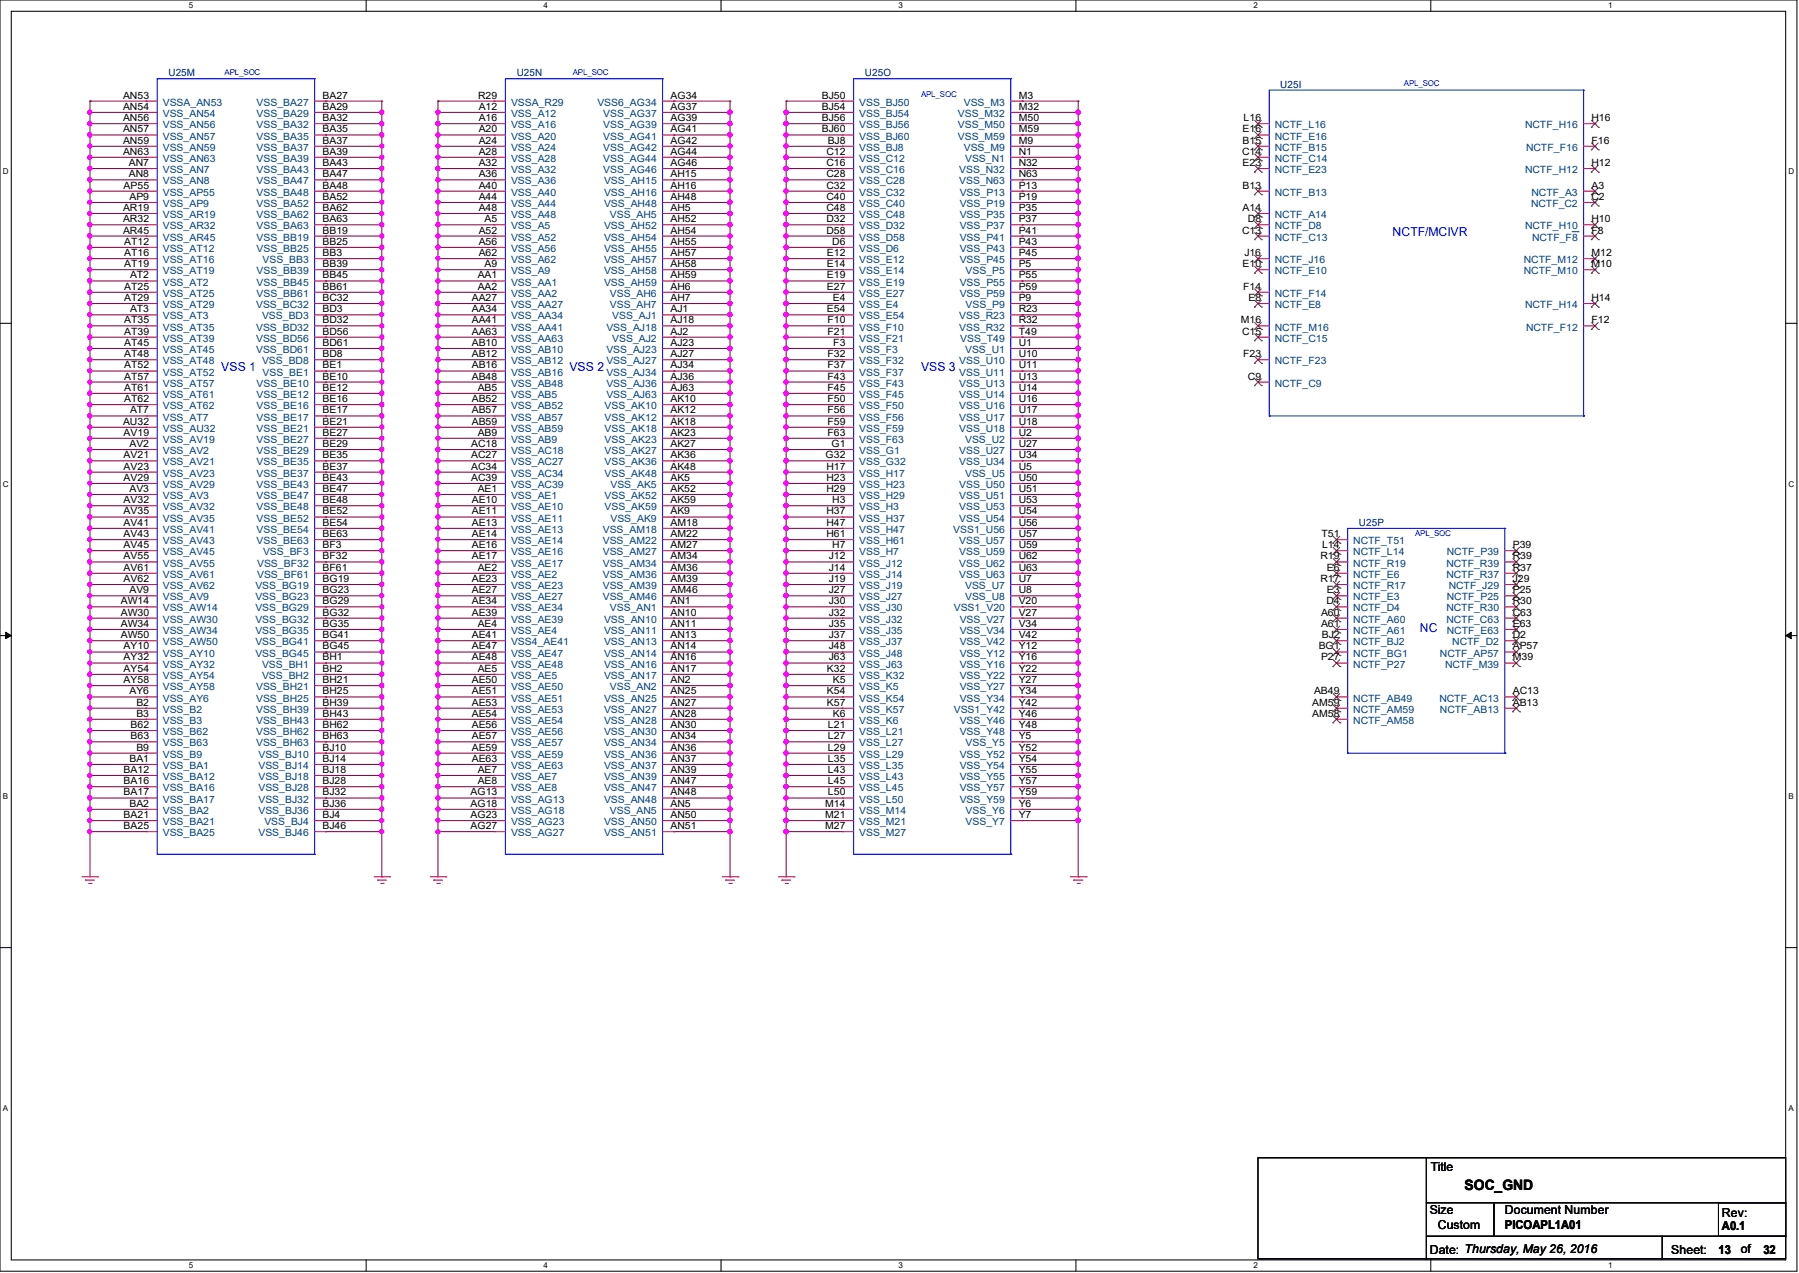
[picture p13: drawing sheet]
<svg xmlns="http://www.w3.org/2000/svg" width="297mm" height="210mm" viewBox="0 0 297 210" stroke-linecap="round" stroke-linejoin="round" font-family="sans-serif">
<defs><g id="words">
<text font-size="2.4" x="241.8" y="196.3">SOC_GND</text>
<g font-size="2" fill="#00f">
<text x="229.9" y="39">NCTF/MCIVR</text>
<text x="36.5" y="61.3">VSS 1</text>
<text x="94" y="61.3">VSS 2</text>
<text x="152.1" y="61.3">VSS 3</text>
<text x="234.4" y="104.3">NC</text>
</g>
<g font-size="2">
<text x="236.2" y="193.3">Title</text>
<text x="236" y="200.3">Size</text>
<text x="237.4" y="202.7">Custom</text>
<text x="248.5" y="200.3">Document Number</text>
<text x="248.5" y="202.7">PICOAPL1A01</text>
<text x="284.3" y="200.7">Rev:</text>
<text x="284.3" y="202.9">A0.1</text>
<text x="236" y="206.8">Date: Thursday, May 26, 2016</text>
<text x="275.9" y="206.8">Sheet:</text>
<text x="283.7" y="206.8">13</text>
<text x="287.4" y="206.8">of</text>
<text x="291.1" y="206.8">32</text>
</g>
<g font-size="1.7">
<text x="20.3" y="16.3">AN53</text>
<text x="53.3" y="16.3">BA27</text>
<text x="78.9" y="16.3">R29</text>
<text x="110.7" y="16.3">AG34</text>
<text x="135.7" y="16.3">BJ50</text>
<text x="168.2" y="16.3">M3</text>
<text x="20.3" y="18.1">AN54</text>
<text x="20.3" y="20">AN56</text>
<text x="20.3" y="21.8">AN57</text>
<text x="20.3" y="23.7">AN59</text>
<text x="53.3" y="18.1">BA29</text>
<text x="53.3" y="20">BA32</text>
<text x="53.3" y="21.8">BA35</text>
<text x="53.3" y="23.7">BA37</text>
<text x="79" y="18.1">A12</text>
<text x="79" y="20">A16</text>
<text x="79" y="21.8">A20</text>
<text x="79" y="23.7">A24</text>
<text x="110.7" y="18.1">AG37</text>
<text x="110.7" y="20">AG39</text>
<text x="110.7" y="21.8">AG41</text>
<text x="110.7" y="23.7">AG42</text>
<text x="135.7" y="18.1">BJ54</text>
<text x="135.7" y="20">BJ56</text>
<text x="135.7" y="21.8">BJ60</text>
<text x="136.6" y="23.7">BJ8</text>
<text x="168.2" y="18.1">M32</text>
<text x="168.2" y="20">M50</text>
<text x="168.2" y="21.8">M59</text>
<text x="168.2" y="23.7">M9</text>
<text x="205.1" y="21.8">E16</text>
<text x="205.1" y="23.7">B15</text>
<text x="205.3" y="20">L16</text>
<text x="262.8" y="20">H16</text>
<text x="262.8" y="23.7">F16</text>
<text x="20.3" y="25.5">AN63</text>
<text x="21.3" y="27.4">AN7</text>
<text x="21.3" y="29.3">AN8</text>
<text x="53.3" y="25.5">BA39</text>
<text x="53.3" y="27.4">BA43</text>
<text x="53.3" y="29.3">BA47</text>
<text x="79" y="25.5">A28</text>
<text x="79" y="27.4">A32</text>
<text x="79" y="29.3">A36</text>
<text x="110.7" y="25.5">AG44</text>
<text x="110.7" y="27.4">AG46</text>
<text x="110.7" y="29.3">AH15</text>
<text x="136.4" y="25.5">C12</text>
<text x="136.4" y="27.4">C16</text>
<text x="136.4" y="29.3">C28</text>
<text x="168.2" y="25.5">N1</text>
<text x="168.2" y="27.4">N32</text>
<text x="168.2" y="29.3">N63</text>
<text x="205.1" y="25.5">C14</text>
<text x="205.1" y="27.4">E23</text>
<text x="262.8" y="27.4">H12</text>
<text x="20.3" y="34.8">AR19</text>
<text x="20.4" y="31.1">AP55</text>
<text x="21.4" y="33">AP9</text>
<text x="53.3" y="31.1">BA48</text>
<text x="53.3" y="33">BA52</text>
<text x="53.3" y="34.8">BA62</text>
<text x="79" y="31.1">A40</text>
<text x="79" y="33">A44</text>
<text x="79" y="34.8">A48</text>
<text x="110.7" y="31.1">AH16</text>
<text x="110.7" y="33">AH48</text>
<text x="110.7" y="34.8">AH5</text>
<text x="136.4" y="31.1">C32</text>
<text x="136.4" y="33">C40</text>
<text x="136.4" y="34.8">C48</text>
<text x="168.2" y="31.1">P13</text>
<text x="168.2" y="33">P19</text>
<text x="168.2" y="34.8">P35</text>
<text x="205.1" y="34.8">A14</text>
<text x="205.1" y="31.1">B13</text>
<text x="262.8" y="31.1">A3</text>
<text x="262.8" y="33">C2</text>
<text x="20.3" y="36.7">AR32</text>
<text x="20.3" y="38.5">AR45</text>
<text x="20.5" y="40.4">AT12</text>
<text x="53.3" y="36.7">BA63</text>
<text x="53.3" y="38.5">BB19</text>
<text x="53.3" y="40.4">BB25</text>
<text x="79" y="38.5">A52</text>
<text x="79" y="40.4">A56</text>
<text x="80" y="36.7">A5</text>
<text x="110.7" y="36.7">AH52</text>
<text x="110.7" y="38.5">AH54</text>
<text x="110.7" y="40.4">AH55</text>
<text x="136.4" y="36.7">D32</text>
<text x="136.4" y="38.5">D58</text>
<text x="137.4" y="40.4">D6</text>
<text x="168.2" y="36.7">P37</text>
<text x="168.2" y="38.5">P41</text>
<text x="168.2" y="40.4">P43</text>
<text x="205.1" y="38.5">C13</text>
<text x="206" y="36.7">D8</text>
<text x="262.8" y="36.7">H10</text>
<text x="262.8" y="38.5">F8</text>
<text x="20.5" y="42.2">AT16</text>
<text x="20.5" y="44.1">AT19</text>
<text x="20.5" y="47.8">AT25</text>
<text x="21.5" y="45.9">AT2</text>
<text x="53.3" y="42.2">BB3</text>
<text x="53.3" y="44.1">BB39</text>
<text x="53.3" y="45.9">BB45</text>
<text x="53.3" y="47.8">BB61</text>
<text x="78.9" y="45.9">AA1</text>
<text x="78.9" y="47.8">AA2</text>
<text x="79" y="42.2">A62</text>
<text x="80" y="44.1">A9</text>
<text x="110.7" y="42.2">AH57</text>
<text x="110.7" y="44.1">AH58</text>
<text x="110.7" y="45.9">AH59</text>
<text x="110.7" y="47.8">AH6</text>
<text x="136.5" y="42.2">E12</text>
<text x="136.5" y="44.1">E14</text>
<text x="136.5" y="45.9">E19</text>
<text x="136.5" y="47.8">E27</text>
<text x="168.2" y="42.2">P45</text>
<text x="168.2" y="44.1">P5</text>
<text x="168.2" y="45.9">P55</text>
<text x="168.2" y="47.8">P59</text>
<text x="205.1" y="44.1">E10</text>
<text x="205.2" y="47.8">F14</text>
<text x="205.4" y="42.2">J16</text>
<text x="262.8" y="42.2">M12</text>
<text x="262.8" y="44.1">M10</text>
<text x="20.5" y="49.7">AT29</text>
<text x="20.5" y="53.3">AT35</text>
<text x="21.5" y="51.5">AT3</text>
<text x="53.3" y="49.7">BC32</text>
<text x="53.3" y="51.5">BD3</text>
<text x="53.3" y="53.3">BD32</text>
<text x="77.9" y="49.7">AA27</text>
<text x="77.9" y="51.5">AA34</text>
<text x="77.9" y="53.3">AA41</text>
<text x="110.7" y="49.7">AH7</text>
<text x="110.7" y="51.5">AJ1</text>
<text x="110.7" y="53.3">AJ18</text>
<text x="136.5" y="51.5">E54</text>
<text x="136.6" y="53.3">F10</text>
<text x="137.5" y="49.7">E4</text>
<text x="168.2" y="49.7">P9</text>
<text x="168.2" y="51.5">R23</text>
<text x="168.2" y="53.3">R32</text>
<text x="204.8" y="53.3">M16</text>
<text x="206.1" y="49.7">E8</text>
<text x="262.8" y="53.3">F12</text>
<text x="262.8" y="49.7">H14</text>
<text x="20.5" y="55.2">AT39</text>
<text x="20.5" y="57.1">AT45</text>
<text x="20.5" y="58.9">AT48</text>
<text x="53.3" y="55.2">BD56</text>
<text x="53.3" y="57.1">BD61</text>
<text x="53.3" y="58.9">BD8</text>
<text x="77.9" y="55.2">AA63</text>
<text x="77.9" y="57.1">AB10</text>
<text x="77.9" y="58.9">AB12</text>
<text x="110.7" y="55.2">AJ2</text>
<text x="110.7" y="57.1">AJ23</text>
<text x="110.7" y="58.9">AJ27</text>
<text x="136.6" y="55.2">F21</text>
<text x="136.6" y="58.9">F32</text>
<text x="137.6" y="57.1">F3</text>
<text x="168.2" y="55.2">T49</text>
<text x="168.2" y="57.1">U1</text>
<text x="168.2" y="58.9">U10</text>
<text x="205.1" y="55.2">C15</text>
<text x="205.2" y="58.9">F23</text>
<text x="20.5" y="60.8">AT52</text>
<text x="20.5" y="62.6">AT57</text>
<text x="20.5" y="64.5">AT61</text>
<text x="53.3" y="60.8">BE1</text>
<text x="53.3" y="62.6">BE10</text>
<text x="53.3" y="64.5">BE12</text>
<text x="77.9" y="60.8">AB16</text>
<text x="77.9" y="62.6">AB48</text>
<text x="78.9" y="64.5">AB5</text>
<text x="110.7" y="60.8">AJ34</text>
<text x="110.7" y="62.6">AJ36</text>
<text x="110.7" y="64.5">AJ63</text>
<text x="136.6" y="60.8">F37</text>
<text x="136.6" y="62.6">F43</text>
<text x="136.6" y="64.5">F45</text>
<text x="168.2" y="60.8">U11</text>
<text x="168.2" y="62.6">U13</text>
<text x="168.2" y="64.5">U14</text>
<text x="206" y="62.6">C9</text>
<text x="20.3" y="70.1">AU32</text>
<text x="20.4" y="71.9">AV19</text>
<text x="20.5" y="66.3">AT62</text>
<text x="21.5" y="68.2">AT7</text>
<text x="53.3" y="66.3">BE16</text>
<text x="53.3" y="68.2">BE17</text>
<text x="53.3" y="70.1">BE21</text>
<text x="53.3" y="71.9">BE27</text>
<text x="77.9" y="66.3">AB52</text>
<text x="77.9" y="68.2">AB57</text>
<text x="77.9" y="70.1">AB59</text>
<text x="78.9" y="71.9">AB9</text>
<text x="110.7" y="66.3">AK10</text>
<text x="110.7" y="68.2">AK12</text>
<text x="110.7" y="70.1">AK18</text>
<text x="110.7" y="71.9">AK23</text>
<text x="136.6" y="66.3">F50</text>
<text x="136.6" y="68.2">F56</text>
<text x="136.6" y="70.1">F59</text>
<text x="136.6" y="71.9">F63</text>
<text x="168.2" y="66.3">U16</text>
<text x="168.2" y="68.2">U17</text>
<text x="168.2" y="70.1">U18</text>
<text x="168.2" y="71.9">U2</text>
<text x="20.4" y="75.6">AV21</text>
<text x="20.4" y="77.5">AV23</text>
<text x="21.4" y="73.7">AV2</text>
<text x="53.3" y="73.7">BE29</text>
<text x="53.3" y="75.6">BE35</text>
<text x="53.3" y="77.5">BE37</text>
<text x="77.8" y="73.7">AC18</text>
<text x="77.8" y="75.6">AC27</text>
<text x="77.8" y="77.5">AC34</text>
<text x="110.7" y="73.7">AK27</text>
<text x="110.7" y="75.6">AK36</text>
<text x="110.7" y="77.5">AK48</text>
<text x="136.3" y="75.6">G32</text>
<text x="136.4" y="77.5">H17</text>
<text x="137.3" y="73.7">G1</text>
<text x="168.2" y="73.7">U27</text>
<text x="168.2" y="75.6">U34</text>
<text x="168.2" y="77.5">U5</text>
<text x="20.4" y="79.3">AV29</text>
<text x="20.4" y="83">AV32</text>
<text x="21.4" y="81.2">AV3</text>
<text x="53.3" y="79.3">BE43</text>
<text x="53.3" y="81.2">BE47</text>
<text x="53.3" y="83">BE48</text>
<text x="77.8" y="79.3">AC39</text>
<text x="77.9" y="83">AE10</text>
<text x="78.9" y="81.2">AE1</text>
<text x="110.7" y="79.3">AK5</text>
<text x="110.7" y="81.2">AK52</text>
<text x="110.7" y="83">AK59</text>
<text x="136.4" y="79.3">H23</text>
<text x="136.4" y="81.2">H29</text>
<text x="137.4" y="83">H3</text>
<text x="168.2" y="79.3">U50</text>
<text x="168.2" y="81.2">U51</text>
<text x="168.2" y="83">U53</text>
<text x="20.4" y="84.9">AV35</text>
<text x="20.4" y="86.7">AV41</text>
<text x="20.4" y="88.6">AV43</text>
<text x="53.3" y="84.9">BE52</text>
<text x="53.3" y="86.7">BE54</text>
<text x="53.3" y="88.6">BE63</text>
<text x="77.9" y="84.9">AE11</text>
<text x="77.9" y="86.7">AE13</text>
<text x="77.9" y="88.6">AE14</text>
<text x="110.7" y="84.9">AK9</text>
<text x="110.7" y="86.7">AM18</text>
<text x="110.7" y="88.6">AM22</text>
<text x="136.4" y="84.9">H37</text>
<text x="136.4" y="86.7">H47</text>
<text x="136.4" y="88.6">H61</text>
<text x="168.2" y="84.9">U54</text>
<text x="168.2" y="86.7">U56</text>
<text x="168.2" y="88.6">U57</text>
<text x="218.2" y="88.6">T51</text>
<text x="20.4" y="90.4">AV45</text>
<text x="20.4" y="92.3">AV55</text>
<text x="20.4" y="94.1">AV61</text>
<text x="53.3" y="90.4">BF3</text>
<text x="53.3" y="92.3">BF32</text>
<text x="53.3" y="94.1">BF61</text>
<text x="77.9" y="90.4">AE16</text>
<text x="77.9" y="92.3">AE17</text>
<text x="78.9" y="94.1">AE2</text>
<text x="110.7" y="90.4">AM27</text>
<text x="110.7" y="92.3">AM34</text>
<text x="110.7" y="94.1">AM36</text>
<text x="136.8" y="92.3">J12</text>
<text x="136.8" y="94.1">J14</text>
<text x="137.4" y="90.4">H7</text>
<text x="168.2" y="90.4">U59</text>
<text x="168.2" y="92.3">U62</text>
<text x="168.2" y="94.1">U63</text>
<text x="218" y="92.3">R19</text>
<text x="218.3" y="90.4">L14</text>
<text x="219.1" y="94.1">E6</text>
<text x="249.8" y="90.4">P39</text>
<text x="249.8" y="92.3">R39</text>
<text x="249.8" y="94.1">R37</text>
<text x="19.9" y="99.7">AW14</text>
<text x="19.9" y="101.6">AW30</text>
<text x="20.4" y="96">AV62</text>
<text x="21.4" y="97.9">AV9</text>
<text x="53.3" y="96">BG19</text>
<text x="53.3" y="97.9">BG23</text>
<text x="53.3" y="99.7">BG29</text>
<text x="53.3" y="101.6">BG32</text>
<text x="77.9" y="96">AE23</text>
<text x="77.9" y="97.9">AE27</text>
<text x="77.9" y="99.7">AE34</text>
<text x="77.9" y="101.6">AE39</text>
<text x="110.7" y="96">AM39</text>
<text x="110.7" y="97.9">AM46</text>
<text x="110.7" y="99.7">AN1</text>
<text x="110.7" y="101.6">AN10</text>
<text x="136.8" y="96">J19</text>
<text x="136.8" y="97.9">J27</text>
<text x="136.8" y="99.7">J30</text>
<text x="136.8" y="101.6">J32</text>
<text x="168.2" y="96">U7</text>
<text x="168.2" y="97.9">U8</text>
<text x="168.2" y="99.7">V20</text>
<text x="168.2" y="101.6">V27</text>
<text x="218" y="96">R17</text>
<text x="218.1" y="101.6">A60</text>
<text x="219" y="99.7">D4</text>
<text x="219.1" y="97.9">E3</text>
<text x="249.8" y="101.6">C63</text>
<text x="249.8" y="96">J29</text>
<text x="249.8" y="97.9">P25</text>
<text x="249.8" y="99.7">R30</text>
<text x="19.9" y="103.4">AW34</text>
<text x="19.9" y="105.3">AW50</text>
<text x="20.4" y="107.1">AY10</text>
<text x="53.3" y="103.4">BG35</text>
<text x="53.3" y="105.3">BG41</text>
<text x="53.3" y="107.1">BG45</text>
<text x="77.9" y="105.3">AE41</text>
<text x="77.9" y="107.1">AE47</text>
<text x="78.9" y="103.4">AE4</text>
<text x="110.7" y="103.4">AN11</text>
<text x="110.7" y="105.3">AN13</text>
<text x="110.7" y="107.1">AN14</text>
<text x="136.8" y="103.4">J35</text>
<text x="136.8" y="105.3">J37</text>
<text x="136.8" y="107.1">J48</text>
<text x="168.2" y="103.4">V34</text>
<text x="168.2" y="105.3">V42</text>
<text x="168.2" y="107.1">Y12</text>
<text x="217.7" y="107.1">BG1</text>
<text x="218.1" y="103.4">A61</text>
<text x="218.2" y="105.3">BJ2</text>
<text x="249.8" y="105.3">D2</text>
<text x="249.8" y="107.1">AP57</text>
<text x="249.8" y="103.4">E63</text>
<text x="20.4" y="109">AY32</text>
<text x="20.4" y="110.8">AY54</text>
<text x="20.4" y="112.7">AY58</text>
<text x="53.3" y="109">BH1</text>
<text x="53.3" y="110.8">BH2</text>
<text x="53.3" y="112.7">BH21</text>
<text x="77.9" y="109">AE48</text>
<text x="77.9" y="112.7">AE50</text>
<text x="78.9" y="110.8">AE5</text>
<text x="110.7" y="109">AN16</text>
<text x="110.7" y="110.8">AN17</text>
<text x="110.7" y="112.7">AN2</text>
<text x="136.5" y="110.8">K32</text>
<text x="136.8" y="109">J63</text>
<text x="137.5" y="112.7">K5</text>
<text x="168.2" y="109">Y16</text>
<text x="168.2" y="110.8">Y22</text>
<text x="168.2" y="112.7">Y27</text>
<text x="218.1" y="109">P27</text>
<text x="249.8" y="109">M39</text>
<text x="21.4" y="114.6">AY6</text>
<text x="22.5" y="116.4">B2</text>
<text x="22.5" y="118.2">B3</text>
<text x="53.3" y="114.6">BH25</text>
<text x="53.3" y="116.4">BH39</text>
<text x="53.3" y="118.2">BH43</text>
<text x="77.9" y="114.6">AE51</text>
<text x="77.9" y="116.4">AE53</text>
<text x="77.9" y="118.2">AE54</text>
<text x="110.7" y="114.6">AN25</text>
<text x="110.7" y="116.4">AN27</text>
<text x="110.7" y="118.2">AN28</text>
<text x="136.5" y="114.6">K54</text>
<text x="136.5" y="116.4">K57</text>
<text x="137.5" y="118.2">K6</text>
<text x="168.2" y="114.6">Y34</text>
<text x="168.2" y="116.4">Y42</text>
<text x="168.2" y="118.2">Y46</text>
<text x="216.7" y="118.2">AM58</text>
<text x="216.7" y="116.4">AM59</text>
<text x="217" y="114.6">AB49</text>
<text x="249.8" y="116.4">AB13</text>
<text x="249.8" y="114.6">AC13</text>
<text x="21.4" y="125.7">BA1</text>
<text x="21.5" y="120.1">B62</text>
<text x="21.5" y="122">B63</text>
<text x="22.5" y="123.8">B9</text>
<text x="53.3" y="120.1">BH62</text>
<text x="53.3" y="122">BH63</text>
<text x="53.3" y="123.8">BJ10</text>
<text x="53.3" y="125.7">BJ14</text>
<text x="77.9" y="120.1">AE56</text>
<text x="77.9" y="122">AE57</text>
<text x="77.9" y="123.8">AE59</text>
<text x="77.9" y="125.7">AE63</text>
<text x="110.7" y="120.1">AN30</text>
<text x="110.7" y="122">AN34</text>
<text x="110.7" y="123.8">AN36</text>
<text x="110.7" y="125.7">AN37</text>
<text x="136.7" y="120.1">L21</text>
<text x="136.7" y="122">L27</text>
<text x="136.7" y="123.8">L29</text>
<text x="136.7" y="125.7">L35</text>
<text x="168.2" y="120.1">Y48</text>
<text x="168.2" y="122">Y5</text>
<text x="168.2" y="123.8">Y52</text>
<text x="168.2" y="125.7">Y54</text>
<text x="20.4" y="127.5">BA12</text>
<text x="20.4" y="129.4">BA16</text>
<text x="20.4" y="131.2">BA17</text>
<text x="53.3" y="127.5">BJ18</text>
<text x="53.3" y="129.4">BJ28</text>
<text x="53.3" y="131.2">BJ32</text>
<text x="77.7" y="131.2">AG13</text>
<text x="78.9" y="127.5">AE7</text>
<text x="78.9" y="129.4">AE8</text>
<text x="110.7" y="127.5">AN39</text>
<text x="110.7" y="129.4">AN47</text>
<text x="110.7" y="131.2">AN48</text>
<text x="136.7" y="127.5">L43</text>
<text x="136.7" y="129.4">L45</text>
<text x="136.7" y="131.2">L50</text>
<text x="168.2" y="127.5">Y55</text>
<text x="168.2" y="129.4">Y57</text>
<text x="168.2" y="131.2">Y59</text>
<text x="20.4" y="135">BA21</text>
<text x="20.4" y="136.8">BA25</text>
<text x="21.4" y="133.1">BA2</text>
<text x="53.3" y="133.1">BJ36</text>
<text x="53.3" y="135">BJ4</text>
<text x="53.3" y="136.8">BJ46</text>
<text x="77.7" y="133.1">AG18</text>
<text x="77.7" y="135">AG23</text>
<text x="77.7" y="136.8">AG27</text>
<text x="110.7" y="133.1">AN5</text>
<text x="110.7" y="135">AN50</text>
<text x="110.7" y="136.8">AN51</text>
<text x="136.2" y="133.1">M14</text>
<text x="136.2" y="135">M21</text>
<text x="136.2" y="136.8">M27</text>
<text x="168.2" y="133.1">Y6</text>
<text x="168.2" y="135">Y7</text>
</g>
<g font-size="1.7" fill="#004080">
<text x="26.9" y="17.4">VSSA_AN53</text>
<text x="42.4" y="17.4">VSS_BA27</text>
<text x="84.4" y="17.4">VSSA_R29</text>
<text x="98.6" y="17.4">VSS6_AG34</text>
<text x="141.9" y="17.4">VSS_BJ50</text>
<text x="159.1" y="17.4">VSS_M3</text>
<text x="26.9" y="19.3">VSS_AN54</text>
<text x="26.9" y="21.2">VSS_AN56</text>
<text x="26.9" y="23">VSS_AN57</text>
<text x="42.4" y="19.3">VSS_BA29</text>
<text x="42.4" y="21.2">VSS_BA32</text>
<text x="42.4" y="23">VSS_BA35</text>
<text x="84.4" y="19.3">VSS_A12</text>
<text x="84.4" y="21.2">VSS_A16</text>
<text x="84.4" y="23">VSS_A20</text>
<text x="99.6" y="19.3">VSS_AG37</text>
<text x="99.6" y="21.2">VSS_AG39</text>
<text x="99.6" y="23">VSS_AG41</text>
<text x="141.9" y="19.3">VSS_BJ54</text>
<text x="141.9" y="21.2">VSS_BJ56</text>
<text x="141.9" y="23">VSS_BJ60</text>
<text x="158.2" y="19.3">VSS_M32</text>
<text x="158.2" y="21.2">VSS_M50</text>
<text x="158.2" y="23">VSS_M59</text>
<text x="210.5" y="21.2">NCTF_L16</text>
<text x="210.5" y="23">NCTF_E16</text>
<text x="251.8" y="21.2">NCTF_H16</text>
<text x="26.9" y="24.9">VSS_AN59</text>
<text x="26.9" y="26.7">VSS_AN63</text>
<text x="26.9" y="28.6">VSS_AN7</text>
<text x="42.4" y="24.9">VSS_BA37</text>
<text x="42.4" y="26.7">VSS_BA39</text>
<text x="42.4" y="28.6">VSS_BA43</text>
<text x="84.4" y="24.9">VSS_A24</text>
<text x="84.4" y="26.7">VSS_A28</text>
<text x="84.4" y="28.6">VSS_A32</text>
<text x="99.6" y="24.9">VSS_AG42</text>
<text x="99.6" y="26.7">VSS_AG44</text>
<text x="99.6" y="28.6">VSS_AG46</text>
<text x="141.9" y="24.9">VSS_BJ8</text>
<text x="141.9" y="26.7">VSS_C12</text>
<text x="141.9" y="28.6">VSS_C16</text>
<text x="158.4" y="28.6">VSS_N32</text>
<text x="159.1" y="24.9">VSS_M9</text>
<text x="159.3" y="26.7">VSS_N1</text>
<text x="210.5" y="24.9">NCTF_B15</text>
<text x="210.5" y="26.7">NCTF_C14</text>
<text x="210.5" y="28.6">NCTF_E23</text>
<text x="251.8" y="28.6">NCTF_H12</text>
<text x="252" y="24.9">NCTF_F16</text>
<text x="26.9" y="30.4">VSS_AN8</text>
<text x="26.9" y="32.3">VSS_AP55</text>
<text x="26.9" y="34.2">VSS_AP9</text>
<text x="26.9" y="36">VSS_AR19</text>
<text x="42.4" y="30.4">VSS_BA47</text>
<text x="42.4" y="32.3">VSS_BA48</text>
<text x="42.4" y="34.2">VSS_BA52</text>
<text x="42.4" y="36">VSS_BA62</text>
<text x="84.4" y="30.4">VSS_A36</text>
<text x="84.4" y="32.3">VSS_A40</text>
<text x="84.4" y="34.2">VSS_A44</text>
<text x="84.4" y="36">VSS_A48</text>
<text x="99.7" y="30.4">VSS_AH15</text>
<text x="99.7" y="32.3">VSS_AH16</text>
<text x="99.7" y="34.2">VSS_AH48</text>
<text x="100.7" y="36">VSS_AH5</text>
<text x="141.9" y="30.4">VSS_C28</text>
<text x="141.9" y="32.3">VSS_C32</text>
<text x="141.9" y="34.2">VSS_C40</text>
<text x="141.9" y="36">VSS_C48</text>
<text x="158.4" y="30.4">VSS_N63</text>
<text x="158.4" y="32.3">VSS_P13</text>
<text x="158.4" y="34.2">VSS_P19</text>
<text x="158.4" y="36">VSS_P35</text>
<text x="210.5" y="36">NCTF_A14</text>
<text x="210.5" y="32.3">NCTF_B13</text>
<text x="252.8" y="34.2">NCTF_C2</text>
<text x="252.9" y="32.3">NCTF_A3</text>
<text x="26.9" y="37.8">VSS_AR32</text>
<text x="26.9" y="39.7">VSS_AR45</text>
<text x="26.9" y="41.6">VSS_AT12</text>
<text x="42.4" y="37.8">VSS_BA63</text>
<text x="42.4" y="39.7">VSS_BB19</text>
<text x="42.4" y="41.6">VSS_BB25</text>
<text x="84.4" y="39.7">VSS_A52</text>
<text x="84.4" y="41.6">VSS_A56</text>
<text x="84.4" y="37.8">VSS_A5</text>
<text x="99.7" y="37.8">VSS_AH52</text>
<text x="99.7" y="39.7">VSS_AH54</text>
<text x="99.7" y="41.6">VSS_AH55</text>
<text x="141.9" y="37.8">VSS_D32</text>
<text x="141.9" y="39.7">VSS_D58</text>
<text x="141.9" y="41.6">VSS_D6</text>
<text x="158.4" y="37.8">VSS_P37</text>
<text x="158.4" y="39.7">VSS_P41</text>
<text x="158.4" y="41.6">VSS_P43</text>
<text x="210.5" y="37.8">NCTF_D8</text>
<text x="210.5" y="39.7">NCTF_C13</text>
<text x="251.8" y="37.8">NCTF_H10</text>
<text x="252.9" y="39.7">NCTF_F8</text>
<text x="26.9" y="43.4">VSS_AT16</text>
<text x="26.9" y="45.3">VSS_AT19</text>
<text x="26.9" y="47.1">VSS_AT2</text>
<text x="42.4" y="45.3">VSS_BB39</text>
<text x="42.4" y="47.1">VSS_BB45</text>
<text x="43.3" y="43.4">VSS_BB3</text>
<text x="84.4" y="43.4">VSS_A62</text>
<text x="84.4" y="45.3">VSS_A9</text>
<text x="84.4" y="47.1">VSS_AA1</text>
<text x="99.7" y="43.4">VSS_AH57</text>
<text x="99.7" y="45.3">VSS_AH58</text>
<text x="99.7" y="47.1">VSS_AH59</text>
<text x="141.9" y="43.4">VSS_E12</text>
<text x="141.9" y="45.3">VSS_E14</text>
<text x="141.9" y="47.1">VSS_E19</text>
<text x="158.4" y="43.4">VSS_P45</text>
<text x="158.4" y="47.1">VSS_P55</text>
<text x="159.4" y="45.3">VSS_P5</text>
<text x="210.5" y="43.4">NCTF_J16</text>
<text x="210.5" y="45.3">NCTF_E10</text>
<text x="251.6" y="43.4">NCTF_M12</text>
<text x="251.6" y="45.3">NCTF_M10</text>
<text x="26.9" y="49">VSS_AT25</text>
<text x="26.9" y="50.8">VSS_AT29</text>
<text x="26.9" y="52.7">VSS_AT3</text>
<text x="42.3" y="50.8">VSS_BC32</text>
<text x="42.4" y="49">VSS_BB61</text>
<text x="43.3" y="52.7">VSS_BD3</text>
<text x="84.4" y="49">VSS_AA2</text>
<text x="84.4" y="50.8">VSS_AA27</text>
<text x="84.4" y="52.7">VSS_AA34</text>
<text x="100.7" y="49">VSS_AH6</text>
<text x="100.7" y="50.8">VSS_AH7</text>
<text x="101.1" y="52.7">VSS_AJ1</text>
<text x="141.9" y="49">VSS_E27</text>
<text x="141.9" y="50.8">VSS_E4</text>
<text x="141.9" y="52.7">VSS_E54</text>
<text x="158.4" y="52.7">VSS_R23</text>
<text x="158.4" y="49">VSS_P59</text>
<text x="159.4" y="50.8">VSS_P9</text>
<text x="210.5" y="49">NCTF_F14</text>
<text x="210.5" y="50.8">NCTF_E8</text>
<text x="251.8" y="50.8">NCTF_H14</text>
<text x="26.9" y="54.5">VSS_AT35</text>
<text x="26.9" y="56.4">VSS_AT39</text>
<text x="26.9" y="58.3">VSS_AT45</text>
<text x="42.3" y="54.5">VSS_BD32</text>
<text x="42.3" y="56.4">VSS_BD56</text>
<text x="42.3" y="58.3">VSS_BD61</text>
<text x="84.4" y="54.5">VSS_AA41</text>
<text x="84.4" y="56.4">VSS_AA63</text>
<text x="84.4" y="58.3">VSS_AB10</text>
<text x="100.1" y="54.5">VSS_AJ18</text>
<text x="100.1" y="58.3">VSS_AJ23</text>
<text x="101.1" y="56.4">VSS_AJ2</text>
<text x="141.9" y="54.5">VSS_F10</text>
<text x="141.9" y="56.4">VSS_F21</text>
<text x="141.9" y="58.3">VSS_F3</text>
<text x="158.4" y="54.5">VSS_R32</text>
<text x="158.5" y="56.4">VSS_T49</text>
<text x="159.3" y="58.3">VSS_U1</text>
<text x="210.5" y="54.5">NCTF_M16</text>
<text x="210.5" y="56.4">NCTF_C15</text>
<text x="252" y="54.5">NCTF_F12</text>
<text x="26.9" y="60.1">VSS_AT48</text>
<text x="26.9" y="62">VSS_AT52</text>
<text x="26.9" y="63.8">VSS_AT57</text>
<text x="26.9" y="65.7">VSS_AT61</text>
<text x="42.4" y="63.8">VSS_BE10</text>
<text x="42.4" y="65.7">VSS_BE12</text>
<text x="43.3" y="60.1">VSS_BD8</text>
<text x="43.3" y="62">VSS_BE1</text>
<text x="84.4" y="60.1">VSS_AB12</text>
<text x="84.4" y="62">VSS_AB16</text>
<text x="84.4" y="63.8">VSS_AB48</text>
<text x="84.4" y="65.7">VSS_AB5</text>
<text x="100.1" y="60.1">VSS_AJ27</text>
<text x="100.1" y="62">VSS_AJ34</text>
<text x="100.1" y="63.8">VSS_AJ36</text>
<text x="100.1" y="65.7">VSS_AJ63</text>
<text x="141.9" y="60.1">VSS_F32</text>
<text x="141.9" y="62">VSS_F37</text>
<text x="141.9" y="63.8">VSS_F43</text>
<text x="141.9" y="65.7">VSS_F45</text>
<text x="158.4" y="60.1">VSS_U10</text>
<text x="158.4" y="62">VSS_U11</text>
<text x="158.4" y="63.8">VSS_U13</text>
<text x="158.4" y="65.7">VSS_U14</text>
<text x="210.5" y="63.8">NCTF_C9</text>
<text x="210.5" y="60.1">NCTF_F23</text>
<text x="26.9" y="67.5">VSS_AT62</text>
<text x="26.9" y="69.4">VSS_AT7</text>
<text x="26.9" y="71.2">VSS_AU32</text>
<text x="42.4" y="67.5">VSS_BE16</text>
<text x="42.4" y="69.4">VSS_BE17</text>
<text x="42.4" y="71.2">VSS_BE21</text>
<text x="84.4" y="67.5">VSS_AB52</text>
<text x="84.4" y="69.4">VSS_AB57</text>
<text x="84.4" y="71.2">VSS_AB59</text>
<text x="99.8" y="67.5">VSS_AK10</text>
<text x="99.8" y="69.4">VSS_AK12</text>
<text x="99.8" y="71.2">VSS_AK18</text>
<text x="141.9" y="67.5">VSS_F50</text>
<text x="141.9" y="69.4">VSS_F56</text>
<text x="141.9" y="71.2">VSS_F59</text>
<text x="158.4" y="67.5">VSS_U16</text>
<text x="158.4" y="69.4">VSS_U17</text>
<text x="158.4" y="71.2">VSS_U18</text>
<text x="26.9" y="73.1">VSS_AV19</text>
<text x="26.9" y="74.9">VSS_AV2</text>
<text x="26.9" y="76.8">VSS_AV21</text>
<text x="42.4" y="73.1">VSS_BE27</text>
<text x="42.4" y="74.9">VSS_BE29</text>
<text x="42.4" y="76.8">VSS_BE35</text>
<text x="84.4" y="73.1">VSS_AB9</text>
<text x="84.4" y="74.9">VSS_AC18</text>
<text x="84.4" y="76.8">VSS_AC27</text>
<text x="99.8" y="73.1">VSS_AK23</text>
<text x="99.8" y="74.9">VSS_AK27</text>
<text x="99.8" y="76.8">VSS_AK36</text>
<text x="141.9" y="73.1">VSS_F63</text>
<text x="141.9" y="74.9">VSS_G1</text>
<text x="141.9" y="76.8">VSS_G32</text>
<text x="158.4" y="74.9">VSS_U27</text>
<text x="158.4" y="76.8">VSS_U34</text>
<text x="159.3" y="73.1">VSS_U2</text>
<text x="26.9" y="78.7">VSS_AV23</text>
<text x="26.9" y="80.5">VSS_AV29</text>
<text x="26.9" y="82.3">VSS_AV3</text>
<text x="42.4" y="78.7">VSS_BE37</text>
<text x="42.4" y="80.5">VSS_BE43</text>
<text x="42.4" y="82.3">VSS_BE47</text>
<text x="84.4" y="78.7">VSS_AC34</text>
<text x="84.4" y="80.5">VSS_AC39</text>
<text x="84.4" y="82.3">VSS_AE1</text>
<text x="99.8" y="78.7">VSS_AK48</text>
<text x="99.8" y="82.3">VSS_AK52</text>
<text x="100.8" y="80.5">VSS_AK5</text>
<text x="141.9" y="78.7">VSS_H17</text>
<text x="141.9" y="80.5">VSS_H23</text>
<text x="141.9" y="82.3">VSS_H29</text>
<text x="158.4" y="80.5">VSS_U50</text>
<text x="158.4" y="82.3">VSS_U51</text>
<text x="159.3" y="78.7">VSS_U5</text>
<text x="26.9" y="84.2">VSS_AV32</text>
<text x="26.9" y="86.1">VSS_AV35</text>
<text x="26.9" y="87.9">VSS_AV41</text>
<text x="26.9" y="89.8">VSS_AV43</text>
<text x="42.4" y="84.2">VSS_BE48</text>
<text x="42.4" y="86.1">VSS_BE52</text>
<text x="42.4" y="87.9">VSS_BE54</text>
<text x="42.4" y="89.8">VSS_BE63</text>
<text x="84.4" y="84.2">VSS_AE10</text>
<text x="84.4" y="86.1">VSS_AE11</text>
<text x="84.4" y="87.9">VSS_AE13</text>
<text x="84.4" y="89.8">VSS_AE14</text>
<text x="99.5" y="87.9">VSS_AM18</text>
<text x="99.5" y="89.8">VSS_AM22</text>
<text x="99.8" y="84.2">VSS_AK59</text>
<text x="100.8" y="86.1">VSS_AK9</text>
<text x="141.9" y="84.2">VSS_H3</text>
<text x="141.9" y="86.1">VSS_H37</text>
<text x="141.9" y="87.9">VSS_H47</text>
<text x="141.9" y="89.8">VSS_H61</text>
<text x="157.4" y="87.9">VSS1_U56</text>
<text x="158.4" y="84.2">VSS_U53</text>
<text x="158.4" y="86.1">VSS_U54</text>
<text x="158.4" y="89.8">VSS_U57</text>
<text x="223.4" y="89.8">NCTF_T51</text>
<text x="26.9" y="91.6">VSS_AV45</text>
<text x="26.9" y="93.5">VSS_AV55</text>
<text x="26.9" y="95.3">VSS_AV61</text>
<text x="42.5" y="93.5">VSS_BF32</text>
<text x="42.5" y="95.3">VSS_BF61</text>
<text x="43.4" y="91.6">VSS_BF3</text>
<text x="84.4" y="91.6">VSS_AE16</text>
<text x="84.4" y="93.5">VSS_AE17</text>
<text x="84.4" y="95.3">VSS_AE2</text>
<text x="99.5" y="91.6">VSS_AM27</text>
<text x="99.5" y="93.5">VSS_AM34</text>
<text x="99.5" y="95.3">VSS_AM36</text>
<text x="141.9" y="91.6">VSS_H7</text>
<text x="141.9" y="93.5">VSS_J12</text>
<text x="141.9" y="95.3">VSS_J14</text>
<text x="158.4" y="91.6">VSS_U59</text>
<text x="158.4" y="93.5">VSS_U62</text>
<text x="158.4" y="95.3">VSS_U63</text>
<text x="223.4" y="91.6">NCTF_L14</text>
<text x="223.4" y="93.5">NCTF_R19</text>
<text x="223.4" y="95.3">NCTF_E6</text>
<text x="238.8" y="93.5">NCTF_R39</text>
<text x="238.8" y="95.3">NCTF_R37</text>
<text x="238.9" y="91.6">NCTF_P39</text>
<text x="26.9" y="97.2">VSS_AV62</text>
<text x="26.9" y="99.1">VSS_AV9</text>
<text x="26.9" y="100.9">VSS_AW14</text>
<text x="42.2" y="97.2">VSS_BG19</text>
<text x="42.2" y="99.1">VSS_BG23</text>
<text x="42.2" y="100.9">VSS_BG29</text>
<text x="84.4" y="97.2">VSS_AE23</text>
<text x="84.4" y="99.1">VSS_AE27</text>
<text x="84.4" y="100.9">VSS_AE34</text>
<text x="99.5" y="97.2">VSS_AM39</text>
<text x="99.5" y="99.1">VSS_AM46</text>
<text x="100.7" y="100.9">VSS_AN1</text>
<text x="141.9" y="97.2">VSS_J19</text>
<text x="141.9" y="99.1">VSS_J27</text>
<text x="141.9" y="100.9">VSS_J30</text>
<text x="157.5" y="100.9">VSS1_V20</text>
<text x="159.3" y="97.2">VSS_U7</text>
<text x="159.3" y="99.1">VSS_U8</text>
<text x="223.4" y="100.9">NCTF_D4</text>
<text x="223.4" y="99.1">NCTF_E3</text>
<text x="223.4" y="97.2">NCTF_R17</text>
<text x="238.8" y="100.9">NCTF_R30</text>
<text x="238.9" y="99.1">NCTF_P25</text>
<text x="239.2" y="97.2">NCTF_J29</text>
<text x="26.9" y="102.7">VSS_AW30</text>
<text x="26.9" y="104.6">VSS_AW34</text>
<text x="26.9" y="106.5">VSS_AW50</text>
<text x="42.2" y="102.7">VSS_BG32</text>
<text x="42.2" y="104.6">VSS_BG35</text>
<text x="42.2" y="106.5">VSS_BG41</text>
<text x="84.4" y="102.7">VSS_AE39</text>
<text x="84.4" y="104.6">VSS_AE4</text>
<text x="84.4" y="106.5">VSS4_AE41</text>
<text x="99.7" y="102.7">VSS_AN10</text>
<text x="99.7" y="104.6">VSS_AN11</text>
<text x="99.7" y="106.5">VSS_AN13</text>
<text x="141.9" y="102.7">VSS_J32</text>
<text x="141.9" y="104.6">VSS_J35</text>
<text x="141.9" y="106.5">VSS_J37</text>
<text x="158.4" y="102.7">VSS_V27</text>
<text x="158.4" y="104.6">VSS_V34</text>
<text x="158.4" y="106.5">VSS_V42</text>
<text x="223.4" y="102.7">NCTF_A60</text>
<text x="223.4" y="106.5">NCTF_BJ2</text>
<text x="223.4" y="104.6">NCTF_A61</text>
<text x="238.8" y="102.7">NCTF_C63</text>
<text x="238.9" y="104.6">NCTF_E63</text>
<text x="239.8" y="106.5">NCTF_D2</text>
<text x="26.9" y="108.3">VSS_AY10</text>
<text x="26.9" y="110.2">VSS_AY32</text>
<text x="26.9" y="112">VSS_AY54</text>
<text x="26.9" y="113.9">VSS_AY58</text>
<text x="42.2" y="108.3">VSS_BG45</text>
<text x="42.3" y="113.9">VSS_BH21</text>
<text x="43.3" y="110.2">VSS_BH1</text>
<text x="43.3" y="112">VSS_BH2</text>
<text x="84.4" y="108.3">VSS_AE47</text>
<text x="84.4" y="110.2">VSS_AE48</text>
<text x="84.4" y="112">VSS_AE5</text>
<text x="84.4" y="113.9">VSS_AE50</text>
<text x="99.7" y="108.3">VSS_AN14</text>
<text x="99.7" y="110.2">VSS_AN16</text>
<text x="99.7" y="112">VSS_AN17</text>
<text x="100.7" y="113.9">VSS_AN2</text>
<text x="141.9" y="108.3">VSS_J48</text>
<text x="141.9" y="110.2">VSS_J63</text>
<text x="141.9" y="112">VSS_K32</text>
<text x="141.9" y="113.9">VSS_K5</text>
<text x="158.4" y="108.3">VSS_Y12</text>
<text x="158.4" y="110.2">VSS_Y16</text>
<text x="158.4" y="112">VSS_Y22</text>
<text x="158.4" y="113.9">VSS_Y27</text>
<text x="223.4" y="108.3">NCTF_BG1</text>
<text x="223.4" y="110.2">NCTF_P27</text>
<text x="237.7" y="108.3">NCTF_AP57</text>
<text x="238.6" y="110.2">NCTF_M39</text>
<text x="26.9" y="115.7">VSS_AY6</text>
<text x="26.9" y="117.6">VSS_B2</text>
<text x="26.9" y="119.4">VSS_B3</text>
<text x="42.3" y="115.7">VSS_BH25</text>
<text x="42.3" y="117.6">VSS_BH39</text>
<text x="42.3" y="119.4">VSS_BH43</text>
<text x="84.4" y="115.7">VSS_AE51</text>
<text x="84.4" y="117.6">VSS_AE53</text>
<text x="84.4" y="119.4">VSS_AE54</text>
<text x="99.7" y="115.7">VSS_AN25</text>
<text x="99.7" y="117.6">VSS_AN27</text>
<text x="99.7" y="119.4">VSS_AN28</text>
<text x="141.9" y="115.7">VSS_K54</text>
<text x="141.9" y="117.6">VSS_K57</text>
<text x="141.9" y="119.4">VSS_K6</text>
<text x="157.5" y="117.6">VSS1_Y42</text>
<text x="158.4" y="115.7">VSS_Y34</text>
<text x="158.4" y="119.4">VSS_Y46</text>
<text x="223.4" y="119.4">NCTF_AM58</text>
<text x="223.4" y="117.6">NCTF_AM59</text>
<text x="223.4" y="115.7">NCTF_AB49</text>
<text x="237.7" y="115.7">NCTF_AC13</text>
<text x="237.7" y="117.6">NCTF_AB13</text>
<text x="26.9" y="121.3">VSS_B62</text>
<text x="26.9" y="125">VSS_B9</text>
<text x="26.9" y="123.1">VSS_B63</text>
<text x="42.3" y="121.3">VSS_BH62</text>
<text x="42.3" y="123.1">VSS_BH63</text>
<text x="42.7" y="125">VSS_BJ10</text>
<text x="84.4" y="121.3">VSS_AE56</text>
<text x="84.4" y="123.1">VSS_AE57</text>
<text x="84.4" y="125">VSS_AE59</text>
<text x="99.7" y="121.3">VSS_AN30</text>
<text x="99.7" y="123.1">VSS_AN34</text>
<text x="99.7" y="125">VSS_AN36</text>
<text x="141.9" y="121.3">VSS_L21</text>
<text x="141.9" y="123.1">VSS_L27</text>
<text x="141.9" y="125">VSS_L29</text>
<text x="158.4" y="121.3">VSS_Y48</text>
<text x="158.4" y="125">VSS_Y52</text>
<text x="159.4" y="123.1">VSS_Y5</text>
<text x="26.9" y="126.9">VSS_BA1</text>
<text x="26.9" y="128.7">VSS_BA12</text>
<text x="26.9" y="130.6">VSS_BA16</text>
<text x="42.7" y="126.9">VSS_BJ14</text>
<text x="42.7" y="128.7">VSS_BJ18</text>
<text x="42.7" y="130.6">VSS_BJ28</text>
<text x="84.4" y="126.9">VSS_AE63</text>
<text x="84.4" y="128.7">VSS_AE7</text>
<text x="84.4" y="130.6">VSS_AE8</text>
<text x="99.7" y="126.9">VSS_AN37</text>
<text x="99.7" y="128.7">VSS_AN39</text>
<text x="99.7" y="130.6">VSS_AN47</text>
<text x="141.9" y="126.9">VSS_L35</text>
<text x="141.9" y="128.7">VSS_L43</text>
<text x="141.9" y="130.6">VSS_L45</text>
<text x="158.4" y="126.9">VSS_Y54</text>
<text x="158.4" y="128.7">VSS_Y55</text>
<text x="158.4" y="130.6">VSS_Y57</text>
<text x="26.9" y="132.4">VSS_BA17</text>
<text x="26.9" y="134.3">VSS_BA2</text>
<text x="26.9" y="136.1">VSS_BA21</text>
<text x="26.9" y="138">VSS_BA25</text>
<text x="42.7" y="132.4">VSS_BJ32</text>
<text x="42.7" y="134.3">VSS_BJ36</text>
<text x="42.7" y="138">VSS_BJ46</text>
<text x="43.6" y="136.1">VSS_BJ4</text>
<text x="84.4" y="132.4">VSS_AG13</text>
<text x="84.4" y="134.3">VSS_AG18</text>
<text x="84.4" y="136.1">VSS_AG23</text>
<text x="84.4" y="138">VSS_AG27</text>
<text x="99.7" y="132.4">VSS_AN48</text>
<text x="99.7" y="136.1">VSS_AN50</text>
<text x="99.7" y="138">VSS_AN51</text>
<text x="100.7" y="134.3">VSS_AN5</text>
<text x="141.9" y="132.4">VSS_L50</text>
<text x="141.9" y="134.3">VSS_M14</text>
<text x="141.9" y="136.1">VSS_M21</text>
<text x="141.9" y="138">VSS_M27</text>
<text x="158.4" y="132.4">VSS_Y59</text>
<text x="159.4" y="134.3">VSS_Y6</text>
<text x="159.4" y="136.1">VSS_Y7</text>
</g>
<g font-size="1.7" fill="#000080">
<text x="27.8" y="12.6">U25M</text>
<text x="85.3" y="12.6">U25N</text>
<text x="142.8" y="12.6">U25O</text>
<text x="211.4" y="14.5">U25I</text>
<text x="224.4" y="86.8">U25P</text>
</g>
<g font-size="1.3">
<text x="31.2" y="1.4">5</text>
<text x="89.7" y="1.4">4</text>
<text x="148.3" y="1.4">3</text>
<text x="206.9" y="1.4">2</text>
<text x="265.5" y="1.4">1</text>
<text x=".5" y="28.8">D</text>
<text x="295.3" y="28.8">D</text>
<text x=".5" y="80.3">C</text>
<text x="295.3" y="80.3">C</text>
<text x=".5" y="131.8">B</text>
<text x="295.3" y="131.8">B</text>
<text x=".5" y="183.3">A</text>
<text x="295.3" y="183.3">A</text>
<text x="31.2" y="209.3">5</text>
<text x="89.7" y="209.3">4</text>
<text x="148.3" y="209.3">3</text>
<text x="206.9" y="209.3">2</text>
<text x="265.5" y="209.3">1</text>
</g>
<g font-size="1.3" fill="#00f">
<text x="37.1" y="12.3">APL_SOC</text>
<text x="94.6" y="12.3">APL_SOC</text>
<text x="152.1" y="16">APL_SOC</text>
<text x="231.8" y="14.2">APL_SOC</text>
<text x="233.6" y="88.3">APL_SOC</text>
</g>
</g></defs>
<path d="M0 0h296.7v209.7h-296.7zM1.9 1.9h292.9v206h-292.9z" fill="none" stroke="#000" stroke-width=".17"/>
<g fill="#fff">
<path d="M31.2 .2h.7v1.5h-.7z"/>
<path d="M31.2 208.1h.7v1.4h-.7z"/>
</g>
<path d="M60.5 0v1.9M60.5 207.9v1.8" fill="none" stroke="#000" stroke-width=".17"/>
<g fill="#fff">
<path d="M89.7 .2h.8v1.5h-.8z"/>
<path d="M89.7 208.1h.8v1.4h-.8z"/>
</g>
<path d="M119 0v1.9M119 207.9v1.8" fill="none" stroke="#000" stroke-width=".17"/>
<g fill="#fff">
<path d="M148.3 .2h.8v1.5h-.8z"/>
<path d="M148.3 208.1h.8v1.4h-.8z"/>
</g>
<path d="M177.6 0v1.9M177.6 207.9v1.8" fill="none" stroke="#000" stroke-width=".17"/>
<g fill="#fff">
<path d="M206.9 .2h.7v1.5h-.7z"/>
<path d="M206.9 208.1h.7v1.4h-.7z"/>
</g>
<path d="M236.2 0v1.9M236.2 207.9v1.8" fill="none" stroke="#000" stroke-width=".17"/>
<g fill="#fff">
<path d="M265.5 .2h.7v1.5h-.7z"/>
<path d="M265.5 208.1h.7v1.4h-.7z"/>
<path d="M.5 27.6h.9v1.5h-.9z"/>
<path d="M295.3 27.6h.9v1.5h-.9z"/>
<path d="M.5 79.1h.9v1.5h-.9z"/>
<path d="M295.3 79.1h.9v1.5h-.9z"/>
</g>
<path d="M0 53.3h1.9M294.8 53.3h1.9" fill="none" stroke="#000" stroke-width=".17"/>
<g fill="#fff">
<path d="M.5 130.6h.8v1.5h-.8z"/>
<path d="M295.3 130.6h.8v1.5h-.8z"/>
</g>
<path d="M0 104.9h1.9M294.8 104.9h1.9" fill="none" stroke="#000" stroke-width=".17"/>
<path d="M.9 104.3l1 .6-1 .5zM294.8 104.9l.9-.6v1.1z" fill="#000" stroke="#000" stroke-width=".17"/>
<g fill="#fff">
<path d="M.5 182.1h.8v1.5h-.8z"/>
<path d="M295.3 182.1h.8v1.5h-.8z"/>
</g>
<path d="M0 156.3h1.9M294.8 156.3h1.9M207.7 191h27.8v16.7h-27.8zM235.5 198.4h11.1v5.6h-11.1zM235.5 191h59.3v7.4h-59.3zM246.6 198.4h48.2v5.6h-48.2zM283.7 198.4h11.1v5.6h-11.1zM235.5 204h38.9v3.7h-38.9zM274.4 204h20.4v3.7h-20.4z" fill="none" stroke="#000" stroke-width=".17"/>
<g fill="none" stroke="#800040" stroke-width=".17">
<path d="M14.9 16.7h.1M14.9 18.5h.1M14.9 16.7h9.2M14.9 18.5h9.2M14.9 16.7v128M53.8 18.5h.1M53.8 16.7h.1M53.8 16.7h9.2M53.8 18.5h9.2M63 16.7h.1M63 18.5h.1M63 16.7v128"/>
<path d="M72.3 16.7h.1M72.3 18.5h.1M72.3 16.7h9.3M72.3 18.5h9.3M72.3 16.7v128M111.3 18.5h.1M111.3 16.7h.1M111.3 16.7h9.2M111.3 18.5h9.2M120.5 16.7h.1M120.5 18.5h.1M120.5 16.7v128"/>
<path d="M129.8 16.7h.1M129.8 18.5h.1M129.8 16.7h9.3M129.8 18.5h9.3M129.8 16.7v128M168.7 18.5h.1M168.7 16.7h.1M168.7 16.7h9.3M168.7 18.5h9.3M178 16.7h.1M178 18.5h.1M178 16.7v128"/>
<path d="M14.9 20.4h.1M14.9 22.3h.1M14.9 24.1h.1M14.9 26h.1M14.9 27.8h.1M14.9 29.7h.1M14.9 31.5h.1M14.9 33.4h.1M14.9 35.2h.1M14.9 37.1h.1M14.9 38.9h.1M14.9 20.4h9.2"/>
<path d="M14.9 22.3h9.2M14.9 24.1h9.2M14.9 26h9.2M14.9 27.8h9.2M14.9 29.7h9.2M14.9 31.5h9.2M14.9 33.4h9.2M14.9 35.2h9.2M14.9 37.1h9.2M14.9 38.9h9.2M53.8 26h.1M53.8 24.1h.1"/>
<path d="M53.8 22.3h.1M53.8 20.4h.1M53.8 33.4h.1M53.8 31.5h.1M53.8 29.7h.1M53.8 27.8h.1M53.8 38.9h.1M53.8 37.1h.1M53.8 35.2h.1M53.8 20.4h9.2M53.8 22.3h9.2M53.8 24.1h9.2"/>
<path d="M53.8 26h9.2M53.8 27.8h9.2M53.8 29.7h9.2M53.8 31.5h9.2M53.8 33.4h9.2M53.8 35.2h9.2M53.8 37.1h9.2M53.8 38.9h9.2M63 24.1h.1M63 22.3h.1M63 20.4h.1M63 31.5h.1"/>
<path d="M63 29.7h.1M63 27.8h.1M63 26h.1M63 38.9h.1M63 37.1h.1M63 35.2h.1M63 33.4h.1M72.3 20.4h.1M72.3 22.3h.1M72.3 24.1h.1M72.3 26h.1M72.3 27.8h.1"/>
<path d="M72.3 29.7h.1M72.3 31.5h.1M72.3 33.4h.1M72.3 35.2h.1M72.3 37.1h.1M72.3 38.9h.1M72.3 20.4h9.3M72.3 22.3h9.3M72.3 24.1h9.3M72.3 26h9.3M72.3 27.8h9.3M72.3 29.7h9.3"/>
<path d="M72.3 31.5h9.3M72.3 33.4h9.3M72.3 35.2h9.3M72.3 37.1h9.3M72.3 38.9h9.3M111.3 26h.1M111.3 24.1h.1M111.3 22.3h.1M111.3 20.4h.1M111.3 33.4h.1M111.3 31.5h.1M111.3 29.7h.1"/>
<path d="M111.3 27.8h.1M111.3 38.9h.1M111.3 37.1h.1M111.3 35.2h.1M111.3 20.4h9.2M111.3 22.3h9.2M111.3 24.1h9.2M111.3 26h9.2M111.3 27.8h9.2M111.3 29.7h9.2M111.3 31.5h9.2M111.3 33.4h9.2"/>
<path d="M111.3 35.2h9.2M111.3 37.1h9.2M111.3 38.9h9.2M120.5 24.1h.1M120.5 22.3h.1M120.5 20.4h.1M120.5 31.5h.1M120.5 29.7h.1M120.5 27.8h.1M120.5 26h.1M120.5 38.9h.1M120.5 37.1h.1"/>
<path d="M120.5 35.2h.1M120.5 33.4h.1M129.8 20.4h.1M129.8 22.3h.1M129.8 24.1h.1M129.8 26h.1M129.8 27.8h.1M129.8 29.7h.1M129.8 31.5h.1M129.8 33.4h.1M129.8 35.2h.1M129.8 37.1h.1"/>
<path d="M129.8 38.9h.1M129.8 20.4h9.3M129.8 22.3h9.3M129.8 24.1h9.3M129.8 26h9.3M129.8 27.8h9.3M129.8 29.7h9.3M129.8 31.5h9.3M129.8 33.4h9.3M129.8 35.2h9.3M129.8 37.1h9.3M129.8 38.9h9.3"/>
<path d="M168.7 26h.1M168.7 24.1h.1M168.7 22.3h.1M168.7 20.4h.1M168.7 33.4h.1M168.7 31.5h.1M168.7 29.7h.1M168.7 27.8h.1M168.7 38.9h.1M168.7 37.1h.1M168.7 35.2h.1M168.7 20.4h9.3"/>
<path d="M168.7 22.3h9.3M168.7 24.1h9.3M168.7 26h9.3M168.7 27.8h9.3M168.7 29.7h9.3M168.7 31.5h9.3M168.7 33.4h9.3M168.7 35.2h9.3M168.7 37.1h9.3M168.7 38.9h9.3M178 24.1h.1M178 22.3h.1"/>
<path d="M178 20.4h.1M178 31.5h.1M178 29.7h.1M178 27.8h.1M178 26h.1M178 38.9h.1M178 37.1h.1M178 35.2h.1M178 33.4h.1M14.9 40.8h.1M14.9 42.7h.1M14.9 44.5h.1"/>
<path d="M14.9 46.4h.1M14.9 48.2h.1M14.9 50.1h.1M14.9 51.9h.1M14.9 53.8h.1M14.9 55.6h.1M14.9 57.5h.1M14.9 59.4h.1M14.9 40.8h9.2M14.9 42.7h9.2M14.9 44.5h9.2M14.9 46.4h9.2"/>
<path d="M14.9 48.2h9.2M14.9 50.1h9.2M14.9 51.9h9.2M14.9 53.8h9.2M14.9 55.6h9.2M14.9 57.5h9.2M14.9 59.4h9.2M53.8 40.8h.1M53.8 48.2h.1M53.8 46.4h.1M53.8 44.5h.1M53.8 42.7h.1"/>
<path d="M53.8 55.6h.1M53.8 53.8h.1M53.8 51.9h.1M53.8 50.1h.1M53.8 59.4h.1M53.8 57.5h.1M53.8 40.8h9.2M53.8 42.7h9.2M53.8 44.5h9.2M53.8 46.4h9.2M53.8 48.2h9.2M53.8 50.1h9.2"/>
<path d="M53.8 51.9h9.2M53.8 53.8h9.2M53.8 55.6h9.2M53.8 57.5h9.2M53.8 59.4h9.2M63 46.4h.1M63 44.5h.1M63 42.7h.1M63 40.8h.1M63 53.8h.1M63 51.9h.1M63 50.1h.1"/>
<path d="M63 48.2h.1M63 59.4h.1M63 57.5h.1M63 55.6h.1M72.3 40.8h.1M72.3 42.7h.1M72.3 44.5h.1M72.3 46.4h.1M72.3 48.2h.1M72.3 50.1h.1M72.3 51.9h.1M72.3 53.8h.1"/>
<path d="M72.3 55.6h.1M72.3 57.5h.1M72.3 59.4h.1M72.3 40.8h9.3M72.3 42.7h9.3M72.3 44.5h9.3M72.3 46.4h9.3M72.3 48.2h9.3M72.3 50.1h9.3M72.3 51.9h9.3M72.3 53.8h9.3M72.3 55.6h9.3"/>
<path d="M72.3 57.5h9.3M72.3 59.4h9.3M111.3 40.8h.1M111.3 48.2h.1M111.3 46.4h.1M111.3 44.5h.1M111.3 42.7h.1M111.3 55.6h.1M111.3 53.8h.1M111.3 51.9h.1M111.3 50.1h.1M111.3 59.4h.1"/>
<path d="M111.3 57.5h.1M111.3 40.8h9.2M111.3 42.7h9.2M111.3 44.5h9.2M111.3 46.4h9.2M111.3 48.2h9.2M111.3 50.1h9.2M111.3 51.9h9.2M111.3 53.8h9.2M111.3 55.6h9.2M111.3 57.5h9.2M111.3 59.4h9.2"/>
<path d="M120.5 46.4h.1M120.5 44.5h.1M120.5 42.7h.1M120.5 40.8h.1M120.5 53.8h.1M120.5 51.9h.1M120.5 50.1h.1M120.5 48.2h.1M120.5 59.4h.1M120.5 57.5h.1M120.5 55.6h.1M129.8 40.8h.1"/>
<path d="M129.8 42.7h.1M129.8 44.5h.1M129.8 46.4h.1M129.8 48.2h.1M129.8 50.1h.1M129.8 51.9h.1M129.8 53.8h.1M129.8 55.6h.1M129.8 57.5h.1M129.8 59.4h.1M129.8 40.8h9.3M129.8 42.7h9.3"/>
<path d="M129.8 44.5h9.3M129.8 46.4h9.3M129.8 48.2h9.3M129.8 50.1h9.3M129.8 51.9h9.3M129.8 53.8h9.3M129.8 55.6h9.3M129.8 57.5h9.3M129.8 59.4h9.3M168.7 40.8h.1M168.7 48.2h.1M168.7 46.4h.1"/>
<path d="M168.7 44.5h.1M168.7 42.7h.1M168.7 55.6h.1M168.7 53.8h.1M168.7 51.9h.1M168.7 50.1h.1M168.7 59.4h.1M168.7 57.5h.1M168.7 40.8h9.3M168.7 42.7h9.3M168.7 44.5h9.3M168.7 46.4h9.3"/>
<path d="M168.7 48.2h9.3M168.7 50.1h9.3M168.7 51.9h9.3M168.7 53.8h9.3M168.7 55.6h9.3M168.7 57.5h9.3M168.7 59.4h9.3M178 46.4h.1M178 44.5h.1M178 42.7h.1M178 40.8h.1M178 53.8h.1"/>
<path d="M178 51.9h.1M178 50.1h.1M178 48.2h.1M178 59.4h.1M178 57.5h.1M178 55.6h.1M14.9 61.2h.1M14.9 63h.1M14.9 64.9h.1M14.9 66.8h.1M14.9 68.6h.1M14.9 70.5h.1"/>
<path d="M14.9 72.3h.1M14.9 74.2h.1M14.9 76h.1M14.9 77.9h.1M14.9 79.8h.1M14.9 61.2h9.2M14.9 63h9.2M14.9 64.9h9.2M14.9 66.8h9.2M14.9 68.6h9.2M14.9 70.5h9.2M14.9 72.3h9.2"/>
<path d="M14.9 74.2h9.2M14.9 76h9.2M14.9 77.9h9.2M14.9 79.8h9.2M53.8 63h.1M53.8 61.2h.1M53.8 70.5h.1M53.8 68.6h.1M53.8 66.8h.1M53.8 64.9h.1M53.8 77.9h.1M53.8 76h.1"/>
<path d="M53.8 74.2h.1M53.8 72.3h.1M53.8 79.8h.1M53.8 61.2h9.2M53.8 63h9.2M53.8 64.9h9.2M53.8 66.8h9.2M53.8 68.6h9.2M53.8 70.5h9.2M53.8 72.3h9.2M53.8 74.2h9.2M53.8 76h9.2"/>
<path d="M53.8 77.9h9.2M53.8 79.8h9.2M63 61.2h.1M63 68.6h.1M63 66.8h.1M63 64.9h.1M63 63h.1M63 76h.1M63 74.2h.1M63 72.3h.1M63 70.5h.1M63 79.8h.1"/>
<path d="M63 77.9h.1M72.3 61.2h.1M72.3 63h.1M72.3 64.9h.1M72.3 66.8h.1M72.3 68.6h.1M72.3 70.5h.1M72.3 72.3h.1M72.3 74.2h.1M72.3 76h.1M72.3 77.9h.1M72.3 79.8h.1"/>
<path d="M72.3 61.2h9.3M72.3 63h9.3M72.3 64.9h9.3M72.3 66.8h9.3M72.3 68.6h9.3M72.3 70.5h9.3M72.3 72.3h9.3M72.3 74.2h9.3M72.3 76h9.3M72.3 77.9h9.3M72.3 79.8h9.3M111.3 63h.1"/>
<path d="M111.3 61.2h.1M111.3 70.5h.1M111.3 68.6h.1M111.3 66.8h.1M111.3 64.9h.1M111.3 77.9h.1M111.3 76h.1M111.3 74.2h.1M111.3 72.3h.1M111.3 79.8h.1M111.3 61.2h9.2M111.3 63h9.2"/>
<path d="M111.3 64.9h9.2M111.3 66.8h9.2M111.3 68.6h9.2M111.3 70.5h9.2M111.3 72.3h9.2M111.3 74.2h9.2M111.3 76h9.2M111.3 77.9h9.2M111.3 79.8h9.2M120.5 61.2h.1M120.5 68.6h.1M120.5 66.8h.1"/>
<path d="M120.5 64.9h.1M120.5 63h.1M120.5 76h.1M120.5 74.2h.1M120.5 72.3h.1M120.5 70.5h.1M120.5 79.8h.1M120.5 77.9h.1M129.8 61.2h.1M129.8 63h.1M129.8 64.9h.1M129.8 66.8h.1"/>
<path d="M129.8 68.6h.1M129.8 70.5h.1M129.8 72.3h.1M129.8 74.2h.1M129.8 76h.1M129.8 77.9h.1M129.8 79.8h.1M129.8 61.2h9.3M129.8 63h9.3M129.8 64.9h9.3M129.8 66.8h9.3M129.8 68.6h9.3"/>
<path d="M129.8 70.5h9.3M129.8 72.3h9.3M129.8 74.2h9.3M129.8 76h9.3M129.8 77.9h9.3M129.8 79.8h9.3M168.7 63h.1M168.7 61.2h.1M168.7 70.5h.1M168.7 68.6h.1M168.7 66.8h.1M168.7 64.9h.1"/>
<path d="M168.7 77.9h.1M168.7 76h.1M168.7 74.2h.1M168.7 72.3h.1M168.7 79.8h.1M168.7 61.2h9.3M168.7 63h9.3M168.7 64.9h9.3M168.7 66.8h9.3M168.7 68.6h9.3M168.7 70.5h9.3M168.7 72.3h9.3"/>
<path d="M168.7 74.2h9.3M168.7 76h9.3M168.7 77.9h9.3M168.7 79.8h9.3M178 61.2h.1M178 68.6h.1M178 66.8h.1M178 64.9h.1M178 63h.1M178 76h.1M178 74.2h.1M178 72.3h.1"/>
<path d="M178 70.5h.1M178 79.8h.1M178 77.9h.1M14.9 81.6h.1M14.9 83.4h.1M14.9 85.3h.1M14.9 87.2h.1M14.9 89h.1M14.9 90.8h.1M14.9 92.7h.1M14.9 94.6h.1M14.9 96.4h.1"/>
<path d="M14.9 98.3h.1M14.9 81.6h9.2M14.9 83.4h9.2M14.9 85.3h9.2M14.9 87.2h9.2M14.9 89h9.2M14.9 90.8h9.2M14.9 92.7h9.2M14.9 94.6h9.2M14.9 96.4h9.2M14.9 98.3h9.2M53.8 85.3h.1"/>
<path d="M53.8 83.4h.1M53.8 81.6h.1M53.8 92.7h.1M53.8 90.8h.1M53.8 89h.1M53.8 87.2h.1M53.8 98.3h.1M53.8 96.4h.1M53.8 94.6h.1M53.8 81.6h9.2M53.8 83.4h9.2M53.8 85.3h9.2"/>
<path d="M53.8 87.2h9.2M53.8 89h9.2M53.8 90.8h9.2M53.8 92.7h9.2M53.8 94.6h9.2M53.8 96.4h9.2M53.8 98.3h9.2M63 83.4h.1M63 81.6h.1M63 90.8h.1M63 89h.1M63 87.2h.1"/>
<path d="M63 85.3h.1M63 98.3h.1M63 96.4h.1M63 94.6h.1M63 92.7h.1M72.3 81.6h.1M72.3 83.4h.1M72.3 85.3h.1M72.3 87.2h.1M72.3 89h.1M72.3 90.8h.1M72.3 92.7h.1"/>
<path d="M72.3 94.6h.1M72.3 96.4h.1M72.3 98.3h.1M72.3 81.6h9.3M72.3 83.4h9.3M72.3 85.3h9.3M72.3 87.2h9.3M72.3 89h9.3M72.3 90.8h9.3M72.3 92.7h9.3M72.3 94.6h9.3M72.3 96.4h9.3"/>
<path d="M72.3 98.3h9.3M111.3 85.3h.1M111.3 83.4h.1M111.3 81.6h.1M111.3 92.7h.1M111.3 90.8h.1M111.3 89h.1M111.3 87.2h.1M111.3 98.3h.1M111.3 96.4h.1M111.3 94.6h.1M111.3 81.6h9.2"/>
<path d="M111.3 83.4h9.2M111.3 85.3h9.2M111.3 87.2h9.2M111.3 89h9.2M111.3 90.8h9.2M111.3 92.7h9.2M111.3 94.6h9.2M111.3 96.4h9.2M111.3 98.3h9.2M120.5 83.4h.1M120.5 81.6h.1M120.5 90.8h.1"/>
<path d="M120.5 89h.1M120.5 87.2h.1M120.5 85.3h.1M120.5 98.3h.1M120.5 96.4h.1M120.5 94.6h.1M120.5 92.7h.1M129.8 81.6h.1M129.8 83.4h.1M129.8 85.3h.1M129.8 87.2h.1M129.8 89h.1"/>
<path d="M129.8 90.8h.1M129.8 92.7h.1M129.8 94.6h.1M129.8 96.4h.1M129.8 98.3h.1M129.8 81.6h9.3M129.8 83.4h9.3M129.8 85.3h9.3M129.8 87.2h9.3M129.8 89h9.3M129.8 90.8h9.3M129.8 92.7h9.3"/>
<path d="M129.8 94.6h9.3M129.8 96.4h9.3M129.8 98.3h9.3M168.7 85.3h.1M168.7 83.4h.1M168.7 81.6h.1M168.7 92.7h.1M168.7 90.8h.1M168.7 89h.1M168.7 87.2h.1M168.7 98.3h.1M168.7 96.4h.1"/>
<path d="M168.7 94.6h.1M168.7 81.6h9.3M168.7 83.4h9.3M168.7 85.3h9.3M168.7 87.2h9.3M168.7 89h9.3M168.7 90.8h9.3M168.7 92.7h9.3M168.7 94.6h9.3M168.7 96.4h9.3M168.7 98.3h9.3M178 83.4h.1"/>
<path d="M178 81.6h.1M178 90.8h.1M178 89h.1M178 87.2h.1M178 85.3h.1M178 98.3h.1M178 96.4h.1M178 94.6h.1M178 92.7h.1M14.9 100.1h.1M14.9 102h.1M14.9 103.8h.1"/>
<path d="M14.9 105.7h.1M14.9 107.6h.1M14.9 109.4h.1M14.9 111.3h.1M14.9 113.1h.1M14.9 115h.1M14.9 116.8h.1M14.9 118.7h.1M14.9 100.1h9.2M14.9 102h9.2M14.9 103.8h9.2M14.9 105.7h9.2"/>
<path d="M14.9 107.6h9.2M14.9 109.4h9.2M14.9 111.3h9.2M14.9 113.1h9.2M14.9 115h9.2M14.9 116.8h9.2M14.9 118.7h9.2M53.8 100.1h.1M53.8 107.6h.1M53.8 105.7h.1M53.8 103.8h.1M53.8 102h.1"/>
<path d="M53.8 115h.1M53.8 113.1h.1M53.8 111.3h.1M53.8 109.4h.1M53.8 118.7h.1M53.8 116.8h.1M53.8 100.1h9.2M53.8 102h9.2M53.8 103.8h9.2M53.8 105.7h9.2M53.8 107.6h9.2M53.8 109.4h9.2"/>
<path d="M53.8 111.3h9.2M53.8 113.1h9.2M53.8 115h9.2M53.8 116.8h9.2M53.8 118.7h9.2M63 105.7h.1M63 103.8h.1M63 102h.1M63 100.1h.1M63 113.1h.1M63 111.3h.1M63 109.4h.1"/>
<path d="M63 107.6h.1M63 118.7h.1M63 116.8h.1M63 115h.1M72.3 100.1h.1M72.3 102h.1M72.3 103.8h.1M72.3 105.7h.1M72.3 107.6h.1M72.3 109.4h.1M72.3 111.3h.1M72.3 113.1h.1"/>
<path d="M72.3 115h.1M72.3 116.8h.1M72.3 118.7h.1M72.3 100.1h9.3M72.3 102h9.3M72.3 103.8h9.3M72.3 105.7h9.3M72.3 107.6h9.3M72.3 109.4h9.3M72.3 111.3h9.3M72.3 113.1h9.3M72.3 115h9.3"/>
<path d="M72.3 116.8h9.3M72.3 118.7h9.3M111.3 100.1h.1M111.3 107.6h.1M111.3 105.7h.1M111.3 103.8h.1M111.3 102h.1M111.3 115h.1M111.3 113.1h.1M111.3 111.3h.1M111.3 109.4h.1M111.3 118.7h.1"/>
<path d="M111.3 116.8h.1M111.3 100.1h9.2M111.3 102h9.2M111.3 103.8h9.2M111.3 105.7h9.2M111.3 107.6h9.2M111.3 109.4h9.2M111.3 111.3h9.2M111.3 113.1h9.2M111.3 115h9.2M111.3 116.8h9.2M111.3 118.7h9.2"/>
<path d="M120.5 105.7h.1M120.5 103.8h.1M120.5 102h.1M120.5 100.1h.1M120.5 113.1h.1M120.5 111.3h.1M120.5 109.4h.1M120.5 107.6h.1M120.5 118.7h.1M120.5 116.8h.1M120.5 115h.1M129.8 100.1h.1"/>
<path d="M129.8 102h.1M129.8 103.8h.1M129.8 105.7h.1M129.8 107.6h.1M129.8 109.4h.1M129.8 111.3h.1M129.8 113.1h.1M129.8 115h.1M129.8 116.8h.1M129.8 118.7h.1M129.8 100.1h9.3M129.8 102h9.3"/>
<path d="M129.8 103.8h9.3M129.8 105.7h9.3M129.8 107.6h9.3M129.8 109.4h9.3M129.8 111.3h9.3M129.8 113.1h9.3M129.8 115h9.3M129.8 116.8h9.3M129.8 118.7h9.3M168.7 100.1h.1M168.7 107.6h.1M168.7 105.7h.1"/>
<path d="M168.7 103.8h.1M168.7 102h.1M168.7 115h.1M168.7 113.1h.1M168.7 111.3h.1M168.7 109.4h.1M168.7 118.7h.1M168.7 116.8h.1M168.7 100.1h9.3M168.7 102h9.3M168.7 103.8h9.3M168.7 105.7h9.3"/>
<path d="M168.7 107.6h9.3M168.7 109.4h9.3M168.7 111.3h9.3M168.7 113.1h9.3M168.7 115h9.3M168.7 116.8h9.3M168.7 118.7h9.3M178 105.7h.1M178 103.8h.1M178 102h.1M178 100.1h.1M178 113.1h.1"/>
<path d="M178 111.3h.1M178 109.4h.1M178 107.6h.1M178 118.7h.1M178 116.8h.1M178 115h.1M14.9 120.5h.1M14.9 122.4h.1M14.9 124.2h.1M14.9 126.1h.1M14.9 127.9h.1M14.9 129.8h.1"/>
<path d="M14.9 131.7h.1M14.9 133.5h.1M14.9 135.4h.1M14.9 137.2h.1M14.9 120.5h9.2M14.9 122.4h9.2M14.9 124.2h9.2M14.9 126.1h9.2M14.9 127.9h9.2M14.9 129.8h9.2M14.9 131.7h9.2M14.9 133.5h9.2"/>
<path d="M14.9 135.4h9.2M14.9 137.2h9.2M53.8 122.4h.1M53.8 120.5h.1M53.8 129.8h.1M53.8 127.9h.1M53.8 126.1h.1M53.8 124.2h.1M53.8 135.4h.1M53.8 133.5h.1M53.8 131.7h.1M53.8 137.2h.1"/>
<path d="M53.8 120.5h9.2M53.8 122.4h9.2M53.8 124.2h9.2M53.8 126.1h9.2M53.8 127.9h9.2M53.8 129.8h9.2M53.8 131.7h9.2M53.8 133.5h9.2M53.8 135.4h9.2M53.8 137.2h9.2M63 120.5h.1M63 127.9h.1"/>
<path d="M63 126.1h.1M63 124.2h.1M63 122.4h.1M63 137.2h.1M63 133.5h.1M63 131.7h.1M63 129.8h.1M72.3 120.5h.1M72.3 122.4h.1M72.3 124.2h.1M72.3 126.1h.1M72.3 127.9h.1"/>
<path d="M72.3 129.8h.1M72.3 131.7h.1M72.3 133.5h.1M72.3 135.4h.1M72.3 137.2h.1M72.3 120.5h9.3M72.3 122.4h9.3M72.3 124.2h9.3M72.3 126.1h9.3M72.3 127.9h9.3M72.3 129.8h9.3M72.3 131.7h9.3"/>
<path d="M72.3 133.5h9.3M72.3 135.4h9.3M72.3 137.2h9.3M111.3 122.4h.1M111.3 120.5h.1M111.3 129.8h.1M111.3 127.9h.1M111.3 126.1h.1M111.3 124.2h.1M111.3 135.4h.1M111.3 133.5h.1M111.3 131.7h.1"/>
<path d="M111.3 137.2h.1M111.3 120.5h9.2M111.3 122.4h9.2M111.3 124.2h9.2M111.3 126.1h9.2M111.3 127.9h9.2M111.3 129.8h9.2M111.3 131.7h9.2M111.3 133.5h9.2M111.3 135.4h9.2M111.3 137.2h9.2M120.5 120.5h.1"/>
<path d="M120.5 127.9h.1M120.5 126.1h.1M120.5 124.2h.1M120.5 122.4h.1M120.5 137.2h.1M120.5 133.5h.1M120.5 131.7h.1M120.5 129.8h.1M129.8 120.5h.1M129.8 122.4h.1M129.8 124.2h.1M129.8 126.1h.1"/>
<path d="M129.8 127.9h.1M129.8 129.8h.1M129.8 131.7h.1M129.8 133.5h.1M129.8 135.4h.1M129.8 137.2h.1M129.8 120.5h9.3M129.8 122.4h9.3M129.8 124.2h9.3M129.8 126.1h9.3M129.8 127.9h9.3M129.8 129.8h9.3"/>
<path d="M129.8 131.7h9.3M129.8 133.5h9.3M129.8 135.4h9.3M129.8 137.2h9.3M168.7 122.4h.1M168.7 120.5h.1M168.7 129.8h.1M168.7 127.9h.1M168.7 126.1h.1M168.7 124.2h.1M168.7 135.4h.1M168.7 133.5h.1"/>
<path d="M168.7 131.7h.1M168.7 120.5h9.3M168.7 122.4h9.3M168.7 124.2h9.3M168.7 126.1h9.3M168.7 127.9h9.3M168.7 129.8h9.3M168.7 131.7h9.3M168.7 133.5h9.3M168.7 135.4h9.3M178 120.5h.1M178 127.9h.1"/>
<path d="M178 126.1h.1M178 124.2h.1M178 122.4h.1M178 133.5h.1M178 131.7h.1M178 129.8h.1M63 144.7h.1M120.5 144.7h.1M178 144.7h.1"/>
</g>
<g fill="#f0f" stroke="#f0f" stroke-width=".17">
<circle cx="14.8" cy="33.4" r=".33"/>
<circle cx="14.8" cy="38.9" r=".35"/>
<circle cx="14.8" cy="40.8" r=".35"/>
<circle cx="14.8" cy="42.6" r=".33"/>
<circle cx="14.8" cy="48.2" r=".35"/>
<circle cx="14.8" cy="51.9" r=".33"/>
<circle cx="14.8" cy="59.3" r=".35"/>
<circle cx="14.8" cy="61.2" r=".33"/>
<circle cx="14.8" cy="70.4" r=".33"/>
<circle cx="14.8" cy="83.4" r=".35"/>
<circle cx="14.8" cy="102" r=".35"/>
<circle cx="14.8" cy="115" r=".35"/>
<circle cx="14.8" cy="118.7" r=".33"/>
<circle cx="14.8" cy="120.5" r=".35"/>
<circle cx="14.8" cy="124.2" r=".35"/>
<circle cx="14.8" cy="126.1" r=".33"/>
<circle cx="14.8" cy="18.5" r=".35"/>
<circle cx="14.8" cy="22.2" r=".35"/>
<circle cx="14.8" cy="20.4" r=".35"/>
<circle cx="14.8" cy="26" r=".33"/>
<circle cx="14.8" cy="24.1" r=".33"/>
<circle cx="14.8" cy="29.7" r=".35"/>
<circle cx="14.8" cy="27.8" r=".35"/>
<circle cx="14.8" cy="31.5" r=".35"/>
<circle cx="14.8" cy="35.2" r=".33"/>
<circle cx="14.8" cy="37.1" r=".35"/>
<circle cx="14.8" cy="44.5" r=".33"/>
<circle cx="14.8" cy="46.3" r=".35"/>
<circle cx="14.8" cy="50.1" r=".35"/>
<circle cx="14.8" cy="55.6" r=".35"/>
<circle cx="14.8" cy="53.8" r=".33"/>
<circle cx="14.8" cy="57.5" r=".35"/>
<circle cx="14.8" cy="63" r=".33"/>
<circle cx="14.8" cy="66.7" r=".35"/>
<circle cx="14.8" cy="64.9" r=".35"/>
<circle cx="14.8" cy="68.6" r=".35"/>
<circle cx="14.8" cy="74.1" r=".35"/>
<circle cx="14.8" cy="72.3" r=".33"/>
<circle cx="14.8" cy="77.9" r=".35"/>
<circle cx="14.8" cy="76" r=".35"/>
<circle cx="14.8" cy="81.6" r=".33"/>
<circle cx="14.8" cy="79.7" r=".33"/>
<circle cx="14.8" cy="87.1" r=".35"/>
<circle cx="14.8" cy="85.3" r=".35"/>
<circle cx="14.8" cy="89" r=".33"/>
<circle cx="14.8" cy="90.8" r=".33"/>
<circle cx="14.8" cy="94.6" r=".35"/>
<circle cx="14.8" cy="92.7" r=".35"/>
<circle cx="14.8" cy="96.4" r=".35"/>
<circle cx="14.8" cy="98.3" r=".33"/>
<circle cx="14.8" cy="100.1" r=".33"/>
<circle cx="14.8" cy="103.8" r=".35"/>
<circle cx="14.8" cy="107.5" r=".33"/>
<circle cx="14.8" cy="105.7" r=".35"/>
<circle cx="14.8" cy="109.4" r=".33"/>
<circle cx="14.8" cy="113.1" r=".35"/>
<circle cx="14.8" cy="111.2" r=".35"/>
<circle cx="14.8" cy="116.8" r=".33"/>
<circle cx="14.8" cy="122.4" r=".35"/>
<circle cx="14.8" cy="129.8" r=".35"/>
<circle cx="14.8" cy="127.9" r=".33"/>
<circle cx="14.8" cy="133.5" r=".35"/>
<circle cx="14.8" cy="131.6" r=".35"/>
<circle cx="14.8" cy="137.2" r=".33"/>
<circle cx="14.8" cy="135.3" r=".33"/>
<circle cx="72.3" cy="18.5" r=".35"/>
<circle cx="72.3" cy="20.4" r=".35"/>
<circle cx="72.3" cy="22.2" r=".35"/>
<circle cx="72.3" cy="24.1" r=".33"/>
<circle cx="72.3" cy="26" r=".33"/>
<circle cx="72.3" cy="27.8" r=".35"/>
<circle cx="72.3" cy="29.7" r=".35"/>
<circle cx="72.3" cy="31.5" r=".35"/>
<circle cx="72.3" cy="33.4" r=".33"/>
<circle cx="72.3" cy="35.2" r=".33"/>
<circle cx="72.3" cy="37.1" r=".35"/>
<circle cx="72.3" cy="38.9" r=".35"/>
<circle cx="72.3" cy="40.8" r=".35"/>
<circle cx="72.3" cy="42.6" r=".33"/>
<circle cx="72.3" cy="44.5" r=".33"/>
<circle cx="72.3" cy="46.3" r=".35"/>
<circle cx="72.3" cy="48.2" r=".35"/>
<circle cx="72.3" cy="50.1" r=".35"/>
<circle cx="72.3" cy="51.9" r=".33"/>
<circle cx="72.3" cy="57.5" r=".35"/>
<circle cx="72.3" cy="59.3" r=".35"/>
<circle cx="72.3" cy="61.2" r=".33"/>
<circle cx="72.3" cy="63" r=".33"/>
<circle cx="72.3" cy="64.9" r=".35"/>
<circle cx="72.3" cy="66.7" r=".35"/>
<circle cx="72.3" cy="68.6" r=".35"/>
<circle cx="72.3" cy="70.4" r=".33"/>
<circle cx="72.3" cy="72.3" r=".33"/>
<circle cx="72.3" cy="74.1" r=".35"/>
<circle cx="72.3" cy="76" r=".35"/>
<circle cx="72.3" cy="77.9" r=".35"/>
<circle cx="72.3" cy="79.7" r=".33"/>
<circle cx="72.3" cy="81.6" r=".33"/>
<circle cx="72.3" cy="83.4" r=".35"/>
<circle cx="72.3" cy="85.3" r=".35"/>
<circle cx="72.3" cy="87.1" r=".35"/>
<circle cx="72.3" cy="89" r=".33"/>
<circle cx="72.3" cy="90.8" r=".33"/>
<circle cx="72.3" cy="92.7" r=".35"/>
<circle cx="72.3" cy="94.6" r=".35"/>
<circle cx="72.3" cy="96.4" r=".35"/>
<circle cx="72.3" cy="98.3" r=".33"/>
<circle cx="72.3" cy="100.1" r=".33"/>
<circle cx="72.3" cy="102" r=".35"/>
<circle cx="72.3" cy="103.8" r=".35"/>
<circle cx="72.3" cy="109.4" r=".33"/>
<circle cx="72.3" cy="111.2" r=".35"/>
<circle cx="72.3" cy="113.1" r=".35"/>
<circle cx="72.3" cy="115" r=".35"/>
<circle cx="72.3" cy="116.8" r=".33"/>
<circle cx="72.3" cy="118.7" r=".33"/>
<circle cx="72.3" cy="120.5" r=".35"/>
<circle cx="72.3" cy="122.4" r=".35"/>
<circle cx="72.3" cy="124.2" r=".35"/>
<circle cx="72.3" cy="126.1" r=".33"/>
<circle cx="72.3" cy="127.9" r=".33"/>
<circle cx="72.3" cy="129.8" r=".35"/>
<circle cx="72.3" cy="131.6" r=".35"/>
<circle cx="72.3" cy="133.5" r=".35"/>
<circle cx="72.3" cy="135.3" r=".33"/>
<circle cx="72.3" cy="137.2" r=".33"/>
<circle cx="72.3" cy="55.6" r=".35"/>
<circle cx="72.3" cy="53.8" r=".33"/>
<circle cx="72.3" cy="107.5" r=".33"/>
<circle cx="72.3" cy="105.7" r=".35"/>
<circle cx="129.8" cy="18.5" r=".36"/>
<circle cx="129.8" cy="22.2" r=".36"/>
<circle cx="129.8" cy="31.5" r=".36"/>
<circle cx="129.8" cy="33.4" r=".36"/>
<circle cx="129.8" cy="42.6" r=".36"/>
<circle cx="129.8" cy="44.5" r=".36"/>
<circle cx="129.8" cy="61.2" r=".36"/>
<circle cx="129.8" cy="63" r=".36"/>
<circle cx="129.8" cy="72.3" r=".36"/>
<circle cx="129.8" cy="83.4" r=".36"/>
<circle cx="129.8" cy="87.1" r=".36"/>
<circle cx="129.8" cy="89" r=".36"/>
<circle cx="129.8" cy="90.8" r=".36"/>
<circle cx="129.8" cy="92.7" r=".36"/>
<circle cx="129.8" cy="103.8" r=".36"/>
<circle cx="129.8" cy="109.4" r=".36"/>
<circle cx="129.8" cy="111.2" r=".36"/>
<circle cx="129.8" cy="129.8" r=".36"/>
<circle cx="129.8" cy="20.4" r=".36"/>
<circle cx="129.8" cy="24.1" r=".36"/>
<circle cx="129.8" cy="26" r=".36"/>
<circle cx="129.8" cy="29.7" r=".36"/>
<circle cx="129.8" cy="27.8" r=".36"/>
<circle cx="129.8" cy="37.1" r=".36"/>
<circle cx="129.8" cy="35.2" r=".36"/>
<circle cx="129.8" cy="40.8" r=".36"/>
<circle cx="129.8" cy="38.9" r=".36"/>
<circle cx="129.8" cy="46.3" r=".36"/>
<circle cx="129.8" cy="50.1" r=".36"/>
<circle cx="129.8" cy="48.2" r=".36"/>
<circle cx="129.8" cy="51.9" r=".36"/>
<circle cx="129.8" cy="55.6" r=".36"/>
<circle cx="129.8" cy="53.8" r=".36"/>
<circle cx="129.8" cy="57.5" r=".36"/>
<circle cx="129.8" cy="59.3" r=".36"/>
<circle cx="129.8" cy="66.7" r=".36"/>
<circle cx="129.8" cy="64.9" r=".36"/>
<circle cx="129.8" cy="68.6" r=".36"/>
<circle cx="129.8" cy="70.4" r=".36"/>
<circle cx="129.8" cy="74.1" r=".36"/>
<circle cx="129.8" cy="77.9" r=".36"/>
<circle cx="129.8" cy="76" r=".36"/>
<circle cx="129.8" cy="81.6" r=".36"/>
<circle cx="129.8" cy="79.7" r=".36"/>
<circle cx="129.8" cy="85.3" r=".36"/>
<circle cx="129.8" cy="96.4" r=".36"/>
<circle cx="129.8" cy="94.6" r=".36"/>
<circle cx="129.8" cy="98.3" r=".36"/>
<circle cx="129.8" cy="102" r=".36"/>
<circle cx="129.8" cy="100.1" r=".36"/>
<circle cx="129.8" cy="107.5" r=".36"/>
<circle cx="129.8" cy="105.7" r=".36"/>
<circle cx="129.8" cy="113.1" r=".36"/>
<circle cx="129.8" cy="116.8" r=".36"/>
<circle cx="129.8" cy="115" r=".36"/>
<circle cx="129.8" cy="120.5" r=".36"/>
<circle cx="129.8" cy="118.7" r=".36"/>
<circle cx="129.8" cy="124.2" r=".36"/>
<circle cx="129.8" cy="122.4" r=".36"/>
<circle cx="129.8" cy="126.1" r=".36"/>
<circle cx="129.8" cy="127.9" r=".36"/>
<circle cx="129.8" cy="133.5" r=".36"/>
<circle cx="129.8" cy="131.6" r=".36"/>
<circle cx="129.8" cy="135.3" r=".36"/>
<circle cx="129.8" cy="137.2" r=".36"/>
<circle cx="63" cy="24.1" r=".33"/>
<circle cx="63" cy="22.2" r=".35"/>
<circle cx="63" cy="40.8" r=".35"/>
<circle cx="63" cy="42.6" r=".33"/>
<circle cx="63" cy="61.2" r=".33"/>
<circle cx="63" cy="59.3" r=".35"/>
<circle cx="63" cy="66.7" r=".35"/>
<circle cx="63" cy="76" r=".35"/>
<circle cx="63" cy="90.8" r=".33"/>
<circle cx="63" cy="87.1" r=".35"/>
<circle cx="63" cy="100.1" r=".33"/>
<circle cx="63" cy="98.3" r=".33"/>
<circle cx="63" cy="94.6" r=".35"/>
<circle cx="63" cy="111.2" r=".35"/>
<circle cx="63" cy="122.4" r=".35"/>
<circle cx="63" cy="118.7" r=".33"/>
<circle cx="63" cy="124.2" r=".35"/>
<circle cx="63" cy="135.3" r=".33"/>
<circle cx="63" cy="20.4" r=".35"/>
<circle cx="63" cy="18.5" r=".35"/>
<circle cx="63" cy="31.5" r=".35"/>
<circle cx="63" cy="29.7" r=".35"/>
<circle cx="63" cy="27.8" r=".35"/>
<circle cx="63" cy="26" r=".33"/>
<circle cx="63" cy="38.9" r=".35"/>
<circle cx="63" cy="37.1" r=".35"/>
<circle cx="63" cy="35.2" r=".33"/>
<circle cx="63" cy="33.4" r=".33"/>
<circle cx="63" cy="48.2" r=".35"/>
<circle cx="63" cy="46.3" r=".35"/>
<circle cx="63" cy="44.5" r=".33"/>
<circle cx="63" cy="55.6" r=".35"/>
<circle cx="63" cy="53.8" r=".33"/>
<circle cx="63" cy="51.9" r=".33"/>
<circle cx="63" cy="50.1" r=".35"/>
<circle cx="63" cy="63" r=".33"/>
<circle cx="63" cy="57.5" r=".35"/>
<circle cx="63" cy="70.4" r=".33"/>
<circle cx="63" cy="68.6" r=".35"/>
<circle cx="63" cy="64.9" r=".35"/>
<circle cx="63" cy="74.1" r=".35"/>
<circle cx="63" cy="72.3" r=".33"/>
<circle cx="63" cy="83.4" r=".35"/>
<circle cx="63" cy="81.6" r=".33"/>
<circle cx="63" cy="79.7" r=".33"/>
<circle cx="63" cy="77.9" r=".35"/>
<circle cx="63" cy="92.7" r=".35"/>
<circle cx="63" cy="89" r=".33"/>
<circle cx="63" cy="85.3" r=".35"/>
<circle cx="63" cy="96.4" r=".35"/>
<circle cx="63" cy="107.5" r=".33"/>
<circle cx="63" cy="105.7" r=".35"/>
<circle cx="63" cy="103.8" r=".35"/>
<circle cx="63" cy="102" r=".35"/>
<circle cx="63" cy="113.1" r=".35"/>
<circle cx="63" cy="109.4" r=".33"/>
<circle cx="63" cy="120.5" r=".35"/>
<circle cx="63" cy="116.8" r=".33"/>
<circle cx="63" cy="115" r=".35"/>
<circle cx="63" cy="129.8" r=".35"/>
<circle cx="63" cy="127.9" r=".33"/>
<circle cx="63" cy="126.1" r=".33"/>
<circle cx="63" cy="137.2" r=".33"/>
<circle cx="63" cy="133.5" r=".35"/>
<circle cx="63" cy="131.6" r=".35"/>
<circle cx="120.5" cy="18.5" r=".36"/>
<circle cx="120.5" cy="26" r=".36"/>
<circle cx="120.5" cy="24.1" r=".36"/>
<circle cx="120.5" cy="22.2" r=".36"/>
<circle cx="120.5" cy="20.4" r=".36"/>
<circle cx="120.5" cy="33.4" r=".36"/>
<circle cx="120.5" cy="31.5" r=".36"/>
<circle cx="120.5" cy="27.8" r=".36"/>
<circle cx="120.5" cy="40.8" r=".36"/>
<circle cx="120.5" cy="38.9" r=".36"/>
<circle cx="120.5" cy="37.1" r=".36"/>
<circle cx="120.5" cy="35.2" r=".36"/>
<circle cx="120.5" cy="48.2" r=".36"/>
<circle cx="120.5" cy="46.3" r=".36"/>
<circle cx="120.5" cy="44.5" r=".36"/>
<circle cx="120.5" cy="42.6" r=".36"/>
<circle cx="120.5" cy="51.9" r=".36"/>
<circle cx="120.5" cy="50.1" r=".36"/>
<circle cx="120.5" cy="63" r=".36"/>
<circle cx="120.5" cy="61.2" r=".36"/>
<circle cx="120.5" cy="59.3" r=".36"/>
<circle cx="120.5" cy="57.5" r=".36"/>
<circle cx="120.5" cy="70.4" r=".36"/>
<circle cx="120.5" cy="68.6" r=".36"/>
<circle cx="120.5" cy="66.7" r=".36"/>
<circle cx="120.5" cy="64.9" r=".36"/>
<circle cx="120.5" cy="77.9" r=".36"/>
<circle cx="120.5" cy="76" r=".36"/>
<circle cx="120.5" cy="74.1" r=".36"/>
<circle cx="120.5" cy="72.3" r=".36"/>
<circle cx="120.5" cy="85.3" r=".36"/>
<circle cx="120.5" cy="83.4" r=".36"/>
<circle cx="120.5" cy="81.6" r=".36"/>
<circle cx="120.5" cy="92.7" r=".36"/>
<circle cx="120.5" cy="90.8" r=".36"/>
<circle cx="120.5" cy="89" r=".36"/>
<circle cx="120.5" cy="87.1" r=".36"/>
<circle cx="120.5" cy="100.1" r=".36"/>
<circle cx="120.5" cy="98.3" r=".36"/>
<circle cx="120.5" cy="96.4" r=".36"/>
<circle cx="120.5" cy="94.6" r=".36"/>
<circle cx="120.5" cy="103.8" r=".36"/>
<circle cx="120.5" cy="102" r=".36"/>
<circle cx="120.5" cy="115" r=".36"/>
<circle cx="120.5" cy="113.1" r=".36"/>
<circle cx="120.5" cy="111.2" r=".36"/>
<circle cx="120.5" cy="109.4" r=".36"/>
<circle cx="120.5" cy="122.4" r=".36"/>
<circle cx="120.5" cy="120.5" r=".36"/>
<circle cx="120.5" cy="118.7" r=".36"/>
<circle cx="120.5" cy="116.8" r=".36"/>
<circle cx="120.5" cy="129.8" r=".36"/>
<circle cx="120.5" cy="127.9" r=".36"/>
<circle cx="120.5" cy="126.1" r=".36"/>
<circle cx="120.5" cy="124.2" r=".36"/>
<circle cx="120.5" cy="135.3" r=".36"/>
<circle cx="120.5" cy="131.6" r=".36"/>
<circle cx="120.5" cy="29.7" r=".36"/>
<circle cx="120.5" cy="55.6" r=".36"/>
<circle cx="120.5" cy="53.8" r=".36"/>
<circle cx="120.5" cy="79.7" r=".36"/>
<circle cx="120.5" cy="107.5" r=".36"/>
<circle cx="120.5" cy="105.7" r=".36"/>
<circle cx="120.5" cy="133.5" r=".36"/>
<circle cx="120.5" cy="137.2" r=".36"/>
<circle cx="178" cy="26" r=".36"/>
<circle cx="178" cy="24.1" r=".36"/>
<circle cx="178" cy="22.2" r=".36"/>
<circle cx="178" cy="63" r=".36"/>
<circle cx="178" cy="61.2" r=".36"/>
<circle cx="178" cy="59.3" r=".36"/>
<circle cx="178" cy="57.5" r=".36"/>
<circle cx="178" cy="70.4" r=".36"/>
<circle cx="178" cy="77.9" r=".36"/>
<circle cx="178" cy="76" r=".36"/>
<circle cx="178" cy="83.4" r=".36"/>
<circle cx="178" cy="89" r=".36"/>
<circle cx="178" cy="87.1" r=".36"/>
<circle cx="178" cy="96.4" r=".36"/>
<circle cx="178" cy="103.8" r=".36"/>
<circle cx="178" cy="102" r=".36"/>
<circle cx="178" cy="113.1" r=".36"/>
<circle cx="178" cy="122.4" r=".36"/>
<circle cx="178" cy="120.5" r=".36"/>
<circle cx="178" cy="126.1" r=".36"/>
<circle cx="178" cy="18.5" r=".36"/>
<circle cx="178" cy="135.3" r=".36"/>
<circle cx="178" cy="20.4" r=".36"/>
<circle cx="178" cy="33.4" r=".36"/>
<circle cx="178" cy="31.5" r=".36"/>
<circle cx="178" cy="29.7" r=".36"/>
<circle cx="178" cy="27.8" r=".36"/>
<circle cx="178" cy="38.9" r=".36"/>
<circle cx="178" cy="37.1" r=".36"/>
<circle cx="178" cy="35.2" r=".36"/>
<circle cx="178" cy="46.3" r=".36"/>
<circle cx="178" cy="44.5" r=".36"/>
<circle cx="178" cy="42.6" r=".36"/>
<circle cx="178" cy="40.8" r=".36"/>
<circle cx="178" cy="55.6" r=".36"/>
<circle cx="178" cy="53.8" r=".36"/>
<circle cx="178" cy="51.9" r=".36"/>
<circle cx="178" cy="50.1" r=".36"/>
<circle cx="178" cy="48.2" r=".36"/>
<circle cx="178" cy="68.6" r=".36"/>
<circle cx="178" cy="66.7" r=".36"/>
<circle cx="178" cy="64.9" r=".36"/>
<circle cx="178" cy="74.1" r=".36"/>
<circle cx="178" cy="72.3" r=".36"/>
<circle cx="178" cy="81.6" r=".36"/>
<circle cx="178" cy="79.7" r=".36"/>
<circle cx="178" cy="90.8" r=".36"/>
<circle cx="178" cy="85.3" r=".36"/>
<circle cx="178" cy="98.3" r=".36"/>
<circle cx="178" cy="94.6" r=".36"/>
<circle cx="178" cy="92.7" r=".36"/>
<circle cx="178" cy="107.5" r=".36"/>
<circle cx="178" cy="105.7" r=".36"/>
<circle cx="178" cy="100.1" r=".36"/>
<circle cx="178" cy="115" r=".36"/>
<circle cx="178" cy="111.2" r=".36"/>
<circle cx="178" cy="109.4" r=".36"/>
<circle cx="178" cy="118.7" r=".36"/>
<circle cx="178" cy="116.8" r=".36"/>
<circle cx="178" cy="129.8" r=".36"/>
<circle cx="178" cy="127.9" r=".36"/>
<circle cx="178" cy="124.2" r=".36"/>
<circle cx="178" cy="133.5" r=".36"/>
<circle cx="178" cy="131.6" r=".36"/>
</g>
<g fill="none" stroke="#f00" stroke-width=".17">
<path d="M24.1 16.7h.1M24.1 18.5h.1M24.1 16.7h1.9M24.1 18.5h1.9M51.9 16.7h1.9M51.9 18.5h1.9M53.8 16.7h.1M53.8 18.5h.1M81.6 16.7h.1M81.6 18.5h.1M81.6 16.7h1.8M81.6 18.5h1.8"/>
<path d="M109.4 16.7h1.9M109.4 18.5h1.9M111.3 16.7h.1M111.3 18.5h.1M139.1 16.7h.1M139.1 18.5h.1M139.1 16.7h1.8M139.1 18.5h1.8M166.9 16.7h1.8M166.9 18.5h1.8M168.7 16.7h.1M168.7 18.5h.1"/>
<path d="M24.1 20.4h.1M24.1 22.3h.1M24.1 24.1h.1M24.1 26h.1M24.1 27.8h.1M24.1 29.7h.1M24.1 31.5h.1M24.1 33.4h.1M24.1 35.2h.1M24.1 37.1h.1M24.1 38.9h.1M24.1 20.4h1.9"/>
<path d="M24.1 22.3h1.9M24.1 24.1h1.9M24.1 26h1.9M24.1 27.8h1.9M24.1 29.7h1.9M24.1 31.5h1.9M24.1 33.4h1.9M24.1 35.2h1.9M24.1 37.1h1.9M24.1 38.9h1.9M51.9 20.4h1.9M51.9 22.3h1.9"/>
<path d="M51.9 24.1h1.9M51.9 26h1.9M51.9 27.8h1.9M51.9 29.7h1.9M51.9 31.5h1.9M51.9 33.4h1.9M51.9 35.2h1.9M51.9 37.1h1.9M51.9 38.9h1.9M53.8 20.4h.1M53.8 22.3h.1M53.8 24.1h.1"/>
<path d="M53.8 26h.1M53.8 27.8h.1M53.8 29.7h.1M53.8 31.5h.1M53.8 33.4h.1M53.8 35.2h.1M53.8 37.1h.1M53.8 38.9h.1M81.6 20.4h.1M81.6 22.3h.1M81.6 24.1h.1M81.6 26h.1"/>
<path d="M81.6 27.8h.1M81.6 29.7h.1M81.6 31.5h.1M81.6 33.4h.1M81.6 35.2h.1M81.6 38.9h.1M81.6 37.1h.1M81.6 20.4h1.8M81.6 22.3h1.8M81.6 24.1h1.8M81.6 26h1.8M81.6 27.8h1.8"/>
<path d="M81.6 29.7h1.8M81.6 31.5h1.8M81.6 33.4h1.8M81.6 35.2h1.8M81.6 37.1h1.8M81.6 38.9h1.8M109.4 20.4h1.9M109.4 22.3h1.9M109.4 24.1h1.9M109.4 26h1.9M109.4 27.8h1.9M109.4 29.7h1.9"/>
<path d="M109.4 31.5h1.9M109.4 33.4h1.9M109.4 35.2h1.9M109.4 37.1h1.9M109.4 38.9h1.9M111.3 20.4h.1M111.3 22.3h.1M111.3 24.1h.1M111.3 26h.1M111.3 27.8h.1M111.3 29.7h.1M111.3 31.5h.1"/>
<path d="M111.3 33.4h.1M111.3 35.2h.1M111.3 37.1h.1M111.3 38.9h.1M139.1 20.4h.1M139.1 22.3h.1M139.1 24.1h.1M139.1 26h.1M139.1 27.8h.1M139.1 29.7h.1M139.1 31.5h.1M139.1 33.4h.1"/>
<path d="M139.1 35.2h.1M139.1 37.1h.1M139.1 38.9h.1M139.1 20.4h1.8M139.1 22.3h1.8M139.1 24.1h1.8M139.1 26h1.8M139.1 27.8h1.8M139.1 29.7h1.8M139.1 31.5h1.8M139.1 33.4h1.8M139.1 35.2h1.8"/>
<path d="M139.1 37.1h1.8M139.1 38.9h1.8M166.9 20.4h1.8M166.9 22.3h1.8M166.9 24.1h1.8M166.9 26h1.8M166.9 27.8h1.8M166.9 29.7h1.8M166.9 31.5h1.8M166.9 33.4h1.8M166.9 35.2h1.8M166.9 37.1h1.8"/>
<path d="M166.9 38.9h1.8M168.7 20.4h.1M168.7 22.3h.1M168.7 24.1h.1M168.7 26h.1M168.7 27.8h.1M168.7 29.7h.1M168.7 31.5h.1M168.7 33.4h.1M168.7 35.2h.1M168.7 37.1h.1M168.7 38.9h.1"/>
<path d="M207.7 20.4h.1M207.7 22.3h.1M207.7 24.1h.1M207.7 26h.1M207.7 35.2h.1M207.7 37.1h.1M207.7 38.9h.1M207.7 31.5h.1M207.7 27.8h.1M207.7 20.4h1.8M207.7 22.3h1.8M207.7 24.1h1.8"/>
<path d="M207.7 26h1.8M207.7 27.8h1.8M207.7 31.5h1.8M207.7 35.2h1.8M207.7 37.1h1.8M207.7 38.9h1.8M261.5 20.4h1.8M261.5 24.1h1.8M261.5 27.8h1.8M261.5 31.5h1.8M261.5 33.4h1.8M261.5 37.1h1.8"/>
<path d="M261.5 38.9h1.8M263.3 20.4h.1M263.3 24.1h.1M263.3 27.8h.1M263.3 31.5h.1M263.3 33.4h.1M263.3 37.1h.1M263.3 38.9h.1M24.1 40.8h.1M24.1 42.7h.1M24.1 44.5h.1M24.1 46.4h.1"/>
<path d="M24.1 48.2h.1M24.1 50.1h.1M24.1 51.9h.1M24.1 53.8h.1M24.1 55.6h.1M24.1 57.5h.1M24.1 59.4h.1M24.1 40.8h1.9M24.1 42.7h1.9M24.1 44.5h1.9M24.1 46.4h1.9M24.1 48.2h1.9"/>
<path d="M24.1 50.1h1.9M24.1 51.9h1.9M24.1 53.8h1.9M24.1 55.6h1.9M24.1 57.5h1.9M24.1 59.4h1.9M51.9 40.8h1.9M51.9 42.7h1.9M51.9 44.5h1.9M51.9 46.4h1.9M51.9 48.2h1.9M51.9 50.1h1.9"/>
<path d="M51.9 51.9h1.9M51.9 53.8h1.9M51.9 55.6h1.9M51.9 57.5h1.9M51.9 59.4h1.9M53.8 40.8h.1M53.8 42.7h.1M53.8 44.5h.1M53.8 46.4h.1M53.8 48.2h.1M53.8 50.1h.1M53.8 51.9h.1"/>
<path d="M53.8 53.8h.1M53.8 55.6h.1M53.8 57.5h.1M53.8 59.4h.1M81.6 40.8h.1M81.6 42.7h.1M81.6 44.5h.1M81.6 46.4h.1M81.6 48.2h.1M81.6 50.1h.1M81.6 51.9h.1M81.6 53.8h.1"/>
<path d="M81.6 55.6h.1M81.6 57.5h.1M81.6 59.4h.1M81.6 40.8h1.8M81.6 42.7h1.8M81.6 44.5h1.8M81.6 46.4h1.8M81.6 48.2h1.8M81.6 50.1h1.8M81.6 51.9h1.8M81.6 53.8h1.8M81.6 55.6h1.8"/>
<path d="M81.6 57.5h1.8M81.6 59.4h1.8M109.4 40.8h1.9M109.4 42.7h1.9M109.4 44.5h1.9M109.4 46.4h1.9M109.4 48.2h1.9M109.4 50.1h1.9M109.4 51.9h1.9M109.4 53.8h1.9M109.4 55.6h1.9M109.4 57.5h1.9"/>
<path d="M109.4 59.4h1.9M111.3 40.8h.1M111.3 42.7h.1M111.3 44.5h.1M111.3 46.4h.1M111.3 48.2h.1M111.3 50.1h.1M111.3 51.9h.1M111.3 53.8h.1M111.3 55.6h.1M111.3 57.5h.1M111.3 59.4h.1"/>
<path d="M139.1 40.8h.1M139.1 42.7h.1M139.1 44.5h.1M139.1 46.4h.1M139.1 48.2h.1M139.1 50.1h.1M139.1 51.9h.1M139.1 53.8h.1M139.1 55.6h.1M139.1 57.5h.1M139.1 59.4h.1M139.1 40.8h1.8"/>
<path d="M139.1 42.7h1.8M139.1 44.5h1.8M139.1 46.4h1.8M139.1 48.2h1.8M139.1 50.1h1.8M139.1 51.9h1.8M139.1 53.8h1.8M139.1 55.6h1.8M139.1 57.5h1.8M139.1 59.4h1.8M166.9 40.8h1.8M166.9 42.7h1.8"/>
<path d="M166.9 44.5h1.8M166.9 46.4h1.8M166.9 48.2h1.8M166.9 50.1h1.8M166.9 51.9h1.8M166.9 53.8h1.8M166.9 55.6h1.8M166.9 57.5h1.8M166.9 59.4h1.8M168.7 42.7h.1M168.7 44.5h.1M168.7 46.4h.1"/>
<path d="M168.7 48.2h.1M168.7 50.1h.1M168.7 51.9h.1M168.7 53.8h.1M168.7 55.6h.1M168.7 57.5h.1M168.7 59.4h.1M168.7 40.8h.1M207.7 42.7h.1M207.7 44.5h.1M207.7 48.2h.1M207.7 50.1h.1"/>
<path d="M207.7 53.8h.1M207.7 55.6h.1M207.7 59.4h.1M207.7 42.7h1.8M207.7 44.5h1.8M207.7 48.2h1.8M207.7 50.1h1.8M207.7 53.8h1.8M207.7 55.6h1.8M207.7 59.4h1.8M261.5 42.7h1.8M261.5 44.5h1.8"/>
<path d="M261.5 50.1h1.8M261.5 53.8h1.8M263.3 53.8h.1M263.3 42.7h.1M263.3 44.5h.1M263.3 50.1h.1M24.1 61.2h.1M24.1 63h.1M24.1 64.9h.1M24.1 66.8h.1M24.1 68.6h.1M24.1 70.5h.1"/>
<path d="M24.1 72.3h.1M24.1 74.2h.1M24.1 76h.1M24.1 77.9h.1M24.1 79.8h.1M24.1 61.2h1.9M24.1 63h1.9M24.1 64.9h1.9M24.1 66.8h1.9M24.1 68.6h1.9M24.1 70.5h1.9M24.1 72.3h1.9"/>
<path d="M24.1 74.2h1.9M24.1 76h1.9M24.1 77.9h1.9M24.1 79.8h1.9M51.9 61.2h1.9M51.9 63h1.9M51.9 64.9h1.9M51.9 66.8h1.9M51.9 68.6h1.9M51.9 70.5h1.9M51.9 72.3h1.9M51.9 74.2h1.9"/>
<path d="M51.9 76h1.9M51.9 77.9h1.9M51.9 79.8h1.9M53.8 61.2h.1M53.8 63h.1M53.8 64.9h.1M53.8 66.8h.1M53.8 68.6h.1M53.8 70.5h.1M53.8 72.3h.1M53.8 74.2h.1M53.8 76h.1"/>
<path d="M53.8 77.9h.1M53.8 79.8h.1M81.6 61.2h.1M81.6 63h.1M81.6 64.9h.1M81.6 66.8h.1M81.6 68.6h.1M81.6 70.5h.1M81.6 72.3h.1M81.6 74.2h.1M81.6 76h.1M81.6 77.9h.1"/>
<path d="M81.6 79.8h.1M81.6 61.2h1.8M81.6 63h1.8M81.6 64.9h1.8M81.6 66.8h1.8M81.6 68.6h1.8M81.6 70.5h1.8M81.6 72.3h1.8M81.6 74.2h1.8M81.6 76h1.8M81.6 77.9h1.8M81.6 79.8h1.8"/>
<path d="M109.4 61.2h1.9M109.4 63h1.9M109.4 64.9h1.9M109.4 66.8h1.9M109.4 68.6h1.9M109.4 70.5h1.9M109.4 72.3h1.9M109.4 74.2h1.9M109.4 76h1.9M109.4 77.9h1.9M109.4 79.8h1.9M111.3 61.2h.1"/>
<path d="M111.3 63h.1M111.3 64.9h.1M111.3 66.8h.1M111.3 68.6h.1M111.3 70.5h.1M111.3 72.3h.1M111.3 74.2h.1M111.3 76h.1M111.3 77.9h.1M111.3 79.8h.1M139.1 61.2h.1M139.1 63h.1"/>
<path d="M139.1 64.9h.1M139.1 66.8h.1M139.1 68.6h.1M139.1 70.5h.1M139.1 72.3h.1M139.1 74.2h.1M139.1 76h.1M139.1 77.9h.1M139.1 79.8h.1M139.1 61.2h1.8M139.1 63h1.8M139.1 64.9h1.8"/>
<path d="M139.1 66.8h1.8M139.1 68.6h1.8M139.1 70.5h1.8M139.1 72.3h1.8M139.1 74.2h1.8M139.1 76h1.8M139.1 77.9h1.8M139.1 79.8h1.8M166.9 61.2h1.8M166.9 63h1.8M166.9 64.9h1.8M166.9 66.8h1.8"/>
<path d="M166.9 68.6h1.8M166.9 70.5h1.8M166.9 72.3h1.8M166.9 74.2h1.8M166.9 76h1.8M166.9 77.9h1.8M166.9 79.8h1.8M168.7 61.2h.1M168.7 63h.1M168.7 64.9h.1M168.7 66.8h.1M168.7 68.6h.1"/>
<path d="M168.7 70.5h.1M168.7 72.3h.1M168.7 74.2h.1M168.7 76h.1M168.7 77.9h.1M168.7 79.8h.1M207.7 63h.1M207.7 63h1.8M24.1 81.6h.1M24.1 83.4h.1M24.1 85.3h.1M24.1 87.2h.1"/>
<path d="M24.1 89h.1M24.1 90.8h.1M24.1 92.7h.1M24.1 94.6h.1M24.1 96.4h.1M24.1 98.3h.1M24.1 81.6h1.9M24.1 83.4h1.9M24.1 85.3h1.9M24.1 87.2h1.9M24.1 89h1.9M24.1 90.8h1.9"/>
<path d="M24.1 92.7h1.9M24.1 94.6h1.9M24.1 96.4h1.9M24.1 98.3h1.9M51.9 81.6h1.9M51.9 83.4h1.9M51.9 85.3h1.9M51.9 87.2h1.9M51.9 89h1.9M51.9 90.8h1.9M51.9 92.7h1.9M51.9 94.6h1.9"/>
<path d="M51.9 96.4h1.9M51.9 98.3h1.9M53.8 81.6h.1M53.8 83.4h.1M53.8 85.3h.1M53.8 87.2h.1M53.8 89h.1M53.8 90.8h.1M53.8 92.7h.1M53.8 94.6h.1M53.8 96.4h.1M53.8 98.3h.1"/>
<path d="M81.6 81.6h.1M81.6 83.4h.1M81.6 85.3h.1M81.6 87.2h.1M81.6 89h.1M81.6 90.8h.1M81.6 92.7h.1M81.6 94.6h.1M81.6 96.4h.1M81.6 98.3h.1M81.6 81.6h1.8M81.6 83.4h1.8"/>
<path d="M81.6 85.3h1.8M81.6 87.2h1.8M81.6 89h1.8M81.6 90.8h1.8M81.6 92.7h1.8M81.6 94.6h1.8M81.6 96.4h1.8M81.6 98.3h1.8M109.4 81.6h1.9M109.4 83.4h1.9M109.4 85.3h1.9M109.4 87.2h1.9"/>
<path d="M109.4 89h1.9M109.4 90.8h1.9M109.4 92.7h1.9M109.4 94.6h1.9M109.4 96.4h1.9M109.4 98.3h1.9M111.3 81.6h.1M111.3 83.4h.1M111.3 85.3h.1M111.3 87.2h.1M111.3 89h.1M111.3 90.8h.1"/>
<path d="M111.3 92.7h.1M111.3 94.6h.1M111.3 96.4h.1M111.3 98.3h.1M139.1 81.6h.1M139.1 83.4h.1M139.1 85.3h.1M139.1 87.2h.1M139.1 89h.1M139.1 90.8h.1M139.1 92.7h.1M139.1 94.6h.1"/>
<path d="M139.1 96.4h.1M139.1 98.3h.1M139.1 81.6h1.8M139.1 83.4h1.8M139.1 85.3h1.8M139.1 87.2h1.8M139.1 89h1.8M139.1 90.8h1.8M139.1 92.7h1.8M139.1 94.6h1.8M139.1 96.4h1.8M139.1 98.3h1.8"/>
<path d="M166.9 81.6h1.8M166.9 83.4h1.8M166.9 85.3h1.8M166.9 87.2h1.8M166.9 89h1.8M166.9 90.8h1.8M166.9 92.7h1.8M166.9 94.6h1.8M166.9 96.4h1.8M166.9 98.3h1.8M168.7 81.6h.1M168.7 83.4h.1"/>
<path d="M168.7 85.3h.1M168.7 87.2h.1M168.7 89h.1M168.7 90.8h.1M168.7 92.7h.1M168.7 94.6h.1M168.7 96.4h.1M168.7 98.3h.1M220.6 89h.1M220.6 90.8h.1M220.6 98.3h.1M220.6 92.7h.1"/>
<path d="M220.6 94.6h.1M220.6 96.4h.1M220.6 89h1.9M220.6 90.8h1.9M220.6 92.7h1.9M220.6 94.6h1.9M220.6 96.4h1.9M220.6 98.3h1.9M248.5 90.8h1.8M248.5 92.7h1.8M248.5 94.6h1.8M248.5 96.4h1.8"/>
<path d="M248.5 98.3h1.8M250.3 96.4h.1M250.3 98.3h.1M250.3 90.8h.1M250.3 92.7h.1M250.3 94.6h.1M24.1 100.1h.1M24.1 102h.1M24.1 103.8h.1M24.1 105.7h.1M24.1 107.6h.1M24.1 109.4h.1"/>
<path d="M24.1 111.3h.1M24.1 113.1h.1M24.1 115h.1M24.1 116.8h.1M24.1 118.7h.1M24.1 100.1h1.9M24.1 102h1.9M24.1 103.8h1.9M24.1 105.7h1.9M24.1 107.6h1.9M24.1 109.4h1.9M24.1 111.3h1.9"/>
<path d="M24.1 113.1h1.9M24.1 115h1.9M24.1 116.8h1.9M24.1 118.7h1.9M51.9 100.1h1.9M51.9 102h1.9M51.9 103.8h1.9M51.9 105.7h1.9M51.9 107.6h1.9M51.9 109.4h1.9M51.9 111.3h1.9M51.9 113.1h1.9"/>
<path d="M51.9 115h1.9M51.9 116.8h1.9M51.9 118.7h1.9M53.8 100.1h.1M53.8 102h.1M53.8 103.8h.1M53.8 105.7h.1M53.8 107.6h.1M53.8 109.4h.1M53.8 111.3h.1M53.8 113.1h.1M53.8 115h.1"/>
<path d="M53.8 116.8h.1M53.8 118.7h.1M81.6 100.1h.1M81.6 102h.1M81.6 103.8h.1M81.6 105.7h.1M81.6 107.6h.1M81.6 109.4h.1M81.6 111.3h.1M81.6 113.1h.1M81.6 115h.1M81.6 116.8h.1"/>
<path d="M81.6 118.7h.1M81.6 100.1h1.8M81.6 102h1.8M81.6 103.8h1.8M81.6 105.7h1.8M81.6 107.6h1.8M81.6 109.4h1.8M81.6 111.3h1.8M81.6 113.1h1.8M81.6 115h1.8M81.6 116.8h1.8M81.6 118.7h1.8"/>
<path d="M109.4 100.1h1.9M109.4 102h1.9M109.4 103.8h1.9M109.4 105.7h1.9M109.4 107.6h1.9M109.4 109.4h1.9M109.4 111.3h1.9M109.4 113.1h1.9M109.4 115h1.9M109.4 116.8h1.9M109.4 118.7h1.9M111.3 100.1h.1"/>
<path d="M111.3 102h.1M111.3 103.8h.1M111.3 105.7h.1M111.3 107.6h.1M111.3 109.4h.1M111.3 111.3h.1M111.3 113.1h.1M111.3 115h.1M111.3 116.8h.1M111.3 118.7h.1M139.1 100.1h.1M139.1 102h.1"/>
<path d="M139.1 103.8h.1M139.1 105.7h.1M139.1 107.6h.1M139.1 109.4h.1M139.1 111.3h.1M139.1 113.1h.1M139.1 115h.1M139.1 116.8h.1M139.1 118.7h.1M139.1 100.1h1.8M139.1 102h1.8M139.1 103.8h1.8"/>
<path d="M139.1 105.7h1.8M139.1 107.6h1.8M139.1 109.4h1.8M139.1 111.3h1.8M139.1 113.1h1.8M139.1 115h1.8M139.1 116.8h1.8M139.1 118.7h1.8M166.9 100.1h1.8M166.9 102h1.8M166.9 103.8h1.8M166.9 105.7h1.8"/>
<path d="M166.9 107.6h1.8M166.9 109.4h1.8M166.9 111.3h1.8M166.9 113.1h1.8M166.9 115h1.8M166.9 116.8h1.8M166.9 118.7h1.8M168.7 100.1h.1M168.7 102h.1M168.7 103.8h.1M168.7 105.7h.1M168.7 107.6h.1"/>
<path d="M168.7 109.4h.1M168.7 111.3h.1M168.7 113.1h.1M168.7 115h.1M168.7 116.8h.1M168.7 118.7h.1M220.6 102h.1M220.6 105.7h.1M220.6 107.6h.1M220.6 103.8h.1M220.6 118.7h.1M220.6 116.8h.1"/>
<path d="M220.6 115h.1M220.6 109.4h.1M220.6 100.1h.1M220.6 100.1h1.9M220.6 102h1.9M220.6 103.8h1.9M220.6 105.7h1.9M220.6 107.6h1.9M220.6 109.4h1.9M220.6 115h1.9M220.6 116.8h1.9M220.6 118.7h1.9"/>
<path d="M248.5 100.1h1.8M248.5 102h1.8M248.5 103.8h1.8M248.5 105.7h1.8M248.5 107.6h1.8M248.5 109.4h1.8M248.5 115h1.8M248.5 116.8h1.8M250.3 105.7h.1M250.3 107.6h.1M250.3 102h.1M250.3 103.8h.1"/>
<path d="M250.3 116.8h.1M250.3 115h.1M250.3 109.4h.1M250.3 100.1h.1M24.1 120.5h.1M24.1 124.2h.1M24.1 126.1h.1M24.1 127.9h.1M24.1 129.8h.1M24.1 131.7h.1M24.1 133.5h.1M24.1 135.4h.1"/>
<path d="M24.1 137.2h.1M24.1 122.4h.1M24.1 120.5h1.9M24.1 122.4h1.9M24.1 124.2h1.9M24.1 126.1h1.9M24.1 127.9h1.9M24.1 129.8h1.9M24.1 131.7h1.9M24.1 133.5h1.9M24.1 135.4h1.9M24.1 137.2h1.9"/>
<path d="M51.9 120.5h1.9M51.9 122.4h1.9M51.9 124.2h1.9M51.9 126.1h1.9M51.9 127.9h1.9M51.9 129.8h1.9M51.9 131.7h1.9M51.9 133.5h1.9M51.9 135.4h1.9M51.9 137.2h1.9M53.8 120.5h.1M53.8 122.4h.1"/>
<path d="M53.8 124.2h.1M53.8 126.1h.1M53.8 127.9h.1M53.8 129.8h.1M53.8 131.7h.1M53.8 133.5h.1M53.8 135.4h.1M53.8 137.2h.1M81.6 120.5h.1M81.6 122.4h.1M81.6 124.2h.1M81.6 126.1h.1"/>
<path d="M81.6 127.9h.1M81.6 129.8h.1M81.6 131.7h.1M81.6 133.5h.1M81.6 135.4h.1M81.6 137.2h.1M81.6 120.5h1.8M81.6 122.4h1.8M81.6 124.2h1.8M81.6 126.1h1.8M81.6 127.9h1.8M81.6 129.8h1.8"/>
<path d="M81.6 131.7h1.8M81.6 133.5h1.8M81.6 135.4h1.8M81.6 137.2h1.8M109.4 120.5h1.9M109.4 122.4h1.9M109.4 124.2h1.9M109.4 126.1h1.9M109.4 127.9h1.9M109.4 129.8h1.9M109.4 131.7h1.9M109.4 133.5h1.9"/>
<path d="M109.4 135.4h1.9M109.4 137.2h1.9M111.3 120.5h.1M111.3 122.4h.1M111.3 124.2h.1M111.3 126.1h.1M111.3 127.9h.1M111.3 129.8h.1M111.3 131.7h.1M111.3 133.5h.1M111.3 135.4h.1M111.3 137.2h.1"/>
<path d="M139.1 120.5h.1M139.1 122.4h.1M139.1 124.2h.1M139.1 126.1h.1M139.1 127.9h.1M139.1 129.8h.1M139.1 131.7h.1M139.1 133.5h.1M139.1 135.4h.1M139.1 137.2h.1M139.1 120.5h1.8M139.1 122.4h1.8"/>
<path d="M139.1 124.2h1.8M139.1 126.1h1.8M139.1 127.9h1.8M139.1 129.8h1.8M139.1 131.7h1.8M139.1 133.5h1.8M139.1 135.4h1.8M139.1 137.2h1.8M166.9 120.5h1.8M166.9 122.4h1.8M166.9 124.2h1.8M166.9 126.1h1.8"/>
<path d="M166.9 127.9h1.8M166.9 129.8h1.8M166.9 131.7h1.8M166.9 133.5h1.8M166.9 135.4h1.8M168.7 120.5h.1M168.7 122.4h.1M168.7 124.2h.1M168.7 126.1h.1M168.7 127.9h.1M168.7 129.8h.1M168.7 131.7h.1"/>
<path d="M168.7 133.5h.1M168.7 135.4h.1M13.5 144.7h2.6M14.1 145.2h.1M14.1 145.2h1.5M14.6 145.8h.4M15 145.8h.1M16.1 144.7h.1M61.8 144.7h2.5M62.3 145.2h.1M62.3 145.2h1.5M62.9 145.8h.3"/>
<path d="M63.2 145.8h.1M64.3 144.7h.1M71 144.7h2.6M71.6 145.2h.1M71.6 145.2h1.5M72.1 145.8h.4M72.5 145.8h.1M73.6 144.7h.1M119.3 144.7h2.5M119.8 145.2h.1M119.8 145.2h1.5M120.4 145.8h.3"/>
<path d="M120.7 145.8h.1M121.8 144.7h.1M128.5 144.7h2.6M129.1 145.2h.1M129.1 145.2h1.5M129.6 145.8h.4M130 145.8h.1M131.1 144.7h.1M176.7 144.7h2.6M177.2 145.2h.1M177.2 145.2h1.6M177.8 145.8h.4"/>
<path d="M178.2 145.8h.1M179.3 144.7h.1"/>
</g>
<g fill="none" stroke="#00f" stroke-width=".17">
<path d="M26 13h.1M26 13h25.9M26 13v127.9h25.9M51.9 13h.1M51.9 13v127.9M109.4 13h.1M109.4 13h-26v127.9M109.4 13v127.9M166.9 13h.1M166.9 13h-26v127.9M166.9 13v127.9M261.5 14.9h.1"/>
<path d="M261.5 14.9h-52v53.7M261.5 14.9v53.7M209.5 68.6h.1M209.5 68.6h52M261.5 68.6h.1M248.5 87.2h.1M248.5 87.2h-26v37M248.5 87.2v37M222.5 124.2h.1M222.5 124.2h26M248.5 124.2h.1M51.9 140.9h.1"/>
<path d="M83.4 140.9h.1M83.4 140.9h26M109.4 140.9h.1M140.9 140.9h.1M140.9 140.9h26M166.9 140.9h.1"/>
</g>
<g fill="none" stroke="#804000" stroke-width=".17">
<path d="M207.1 19.9l1.2 1.1M208.2 19.9l-1.1 1.1M262.8 19.9l1.1 1.1M263.9 19.9l-1.2 1.1M207.1 21h.1M207.1 22.9h.1M207.1 24.7h.1M207.1 26.5h.1M207.1 35.8h.1M207.1 37.7h.1M207.1 39.5h.1M207.1 32.1h.1"/>
<path d="M207.1 28.4h.1M207.1 21.7l1.2 1.2M207.1 23.6l1.2 1.1M207.1 25.4l1.2 1.1M207.1 34.7l1.2 1.1M207.1 36.5l1.2 1.2M207.1 38.4l1.2 1.1M207.1 31l1.2 1.1M207.1 27.3l1.2 1.1M208.2 21.7l-1.1 1.2M208.2 23.6l-1.1 1.1M208.2 25.4l-1.1 1.1"/>
<path d="M208.2 34.7l-1.1 1.1M208.2 36.5l-1.1 1.2M208.2 38.4l-1.1 1.1M208.2 31l-1.1 1.1M208.2 27.3l-1.1 1.1M208.3 21h.1M208.3 22.9h.1M208.3 24.7h.1M208.3 26.5h.1M208.3 35.8h.1M208.3 37.7h.1M208.3 39.5h.1"/>
<path d="M208.3 32.1h.1M208.3 28.4h.1M262.7 21h.1M262.7 24.7h.1M262.7 28.4h.1M262.7 32.1h.1M262.7 34h.1M262.7 37.7h.1M262.7 39.5h.1M262.8 23.6l1.1 1.1M262.8 27.3l1.1 1.1M262.8 31l1.1 1.1"/>
<path d="M262.8 32.9l1.1 1.1M262.8 36.5l1.1 1.2M262.8 38.4l1.1 1.1M263.9 23.6l-1.2 1.1M263.9 27.3l-1.2 1.1M263.9 31l-1.2 1.1M263.9 32.9l-1.2 1.1M263.9 36.5l-1.2 1.2M263.9 38.4l-1.2 1.1M263.9 21h.1M263.9 24.7h.1M263.9 28.4h.1"/>
<path d="M263.9 32.1h.1M263.9 34h.1M263.9 37.7h.1M263.9 39.5h.1M207.1 43.3h.1M207.1 45.1h.1M207.1 48.8h.1M207.1 50.7h.1M207.1 54.4h.1M207.1 56.2h.1M207.1 59.9h.1M207.1 42.1l1.2 1.2"/>
<path d="M207.1 43.9l1.2 1.2M207.1 47.7l1.2 1.1M207.1 49.5l1.2 1.2M207.1 53.2l1.2 1.2M207.1 55.1l1.2 1.1M207.1 58.8l1.2 1.1M208.2 42.1l-1.1 1.2M208.2 43.9l-1.1 1.2M208.2 47.7l-1.1 1.1M208.2 49.5l-1.1 1.2M208.2 53.2l-1.1 1.2M208.2 55.1l-1.1 1.1"/>
<path d="M208.2 58.8l-1.1 1.1M208.3 43.3h.1M208.3 45.1h.1M208.3 48.8h.1M208.3 50.7h.1M208.3 54.4h.1M208.3 56.2h.1M208.3 59.9h.1M262.7 54.4h.1M262.7 43.3h.1M262.7 45.1h.1M262.7 50.7h.1"/>
<path d="M262.8 53.2l1.1 1.2M262.8 42.1l1.1 1.2M262.8 43.9l1.1 1.2M262.8 49.5l1.1 1.2M263.9 53.2l-1.2 1.2M263.9 42.1l-1.2 1.2M263.9 43.9l-1.2 1.2M263.9 49.5l-1.2 1.2M263.9 54.4h.1M263.9 43.3h.1M263.9 45.1h.1M263.9 50.7h.1"/>
<path d="M207.1 63.6h.1M207.1 62.5l1.2 1.1M208.2 62.5l-1.1 1.1M208.3 63.6h.1M220 89.6h.1M220 91.4h.1M220 98.9h.1M220 93.3h.1M220 95.2h.1M220 97h.1M220.1 99.6l1.1 1.1M220.1 88.5l1.1 1.1"/>
<path d="M220.1 90.3l1.1 1.1M220.1 97.7l1.1 1.2M220.1 92.2l1.1 1.1M220.1 94l1.1 1.2M220.1 95.9l1.1 1.1M221.2 95.9l-1.2 1.1M221.2 99.6l-1.2 1.1M221.2 88.5l-1.2 1.1M221.2 90.3l-1.2 1.1M221.2 97.7l-1.2 1.2M221.2 92.2l-1.2 1.1M221.2 94l-1.2 1.2"/>
<path d="M221.2 89.6h.1M221.2 91.4h.1M221.2 98.9h.1M221.2 93.3h.1M221.2 95.2h.1M221.2 97h.1M249.7 97h.1M249.7 98.9h.1M249.7 91.4h.1M249.7 93.3h.1M249.7 95.2h.1M249.8 95.9l1.1 1.1"/>
<path d="M249.8 97.7l1.1 1.2M249.8 90.3l1.1 1.1M249.8 92.2l1.1 1.1M249.8 94l1.1 1.2M249.8 99.6l1.1 1.1M250.9 95.9l-1.2 1.1M250.9 97.7l-1.2 1.2M250.9 90.3l-1.2 1.1M250.9 92.2l-1.2 1.1M250.9 94l-1.2 1.2M250.9 99.6l-1.2 1.1M250.9 97h.1"/>
<path d="M250.9 98.9h.1M250.9 91.4h.1M250.9 93.3h.1M250.9 95.2h.1M220 102.6h.1M220 106.3h.1M220 108.2h.1M220 104.4h.1M220 119.3h.1M220 117.4h.1M220 115.6h.1M220 110h.1"/>
<path d="M220 100.7h.1M220.1 101.4l1.1 1.2M220.1 105.2l1.1 1.1M220.1 107l1.1 1.2M220.1 103.3l1.1 1.1M220.1 118.1l1.1 1.2M220.1 116.3l1.1 1.1M220.1 114.4l1.1 1.2M220.1 108.8l1.1 1.2M221.2 101.4l-1.2 1.2M221.2 105.2l-1.2 1.1M221.2 107l-1.2 1.2"/>
<path d="M221.2 103.3l-1.2 1.1M221.2 118.1l-1.2 1.2M221.2 116.3l-1.2 1.1M221.2 114.4l-1.2 1.2M221.2 108.8l-1.2 1.2M221.2 102.6h.1M221.2 106.3h.1M221.2 108.2h.1M221.2 104.4h.1M221.2 119.3h.1M221.2 117.4h.1M221.2 115.6h.1"/>
<path d="M221.2 110h.1M221.2 100.7h.1M249.7 106.3h.1M249.7 108.2h.1M249.7 102.6h.1M249.7 104.4h.1M249.7 117.4h.1M249.7 115.6h.1M249.7 110h.1M249.7 100.7h.1M249.8 105.2l1.1 1.1M249.8 107l1.1 1.2"/>
<path d="M249.8 101.4l1.1 1.2M249.8 103.3l1.1 1.1M249.8 116.3l1.1 1.1M249.8 114.4l1.1 1.2M249.8 108.8l1.1 1.2M250.9 105.2l-1.2 1.1M250.9 107l-1.2 1.2M250.9 101.4l-1.2 1.2M250.9 103.3l-1.2 1.1M250.9 116.3l-1.2 1.1M250.9 114.4l-1.2 1.2M250.9 108.8l-1.2 1.2"/>
<path d="M250.9 106.3h.1M250.9 108.2h.1M250.9 102.6h.1M250.9 104.4h.1M250.9 117.4h.1M250.9 115.6h.1M250.9 110h.1M250.9 100.7h.1"/>
</g>
<path d="M259.5 38.2h1M260.5 38.2h.1" fill="none" stroke="#004080" stroke-width=".17"/>
<use href="#words"/>
</svg>
